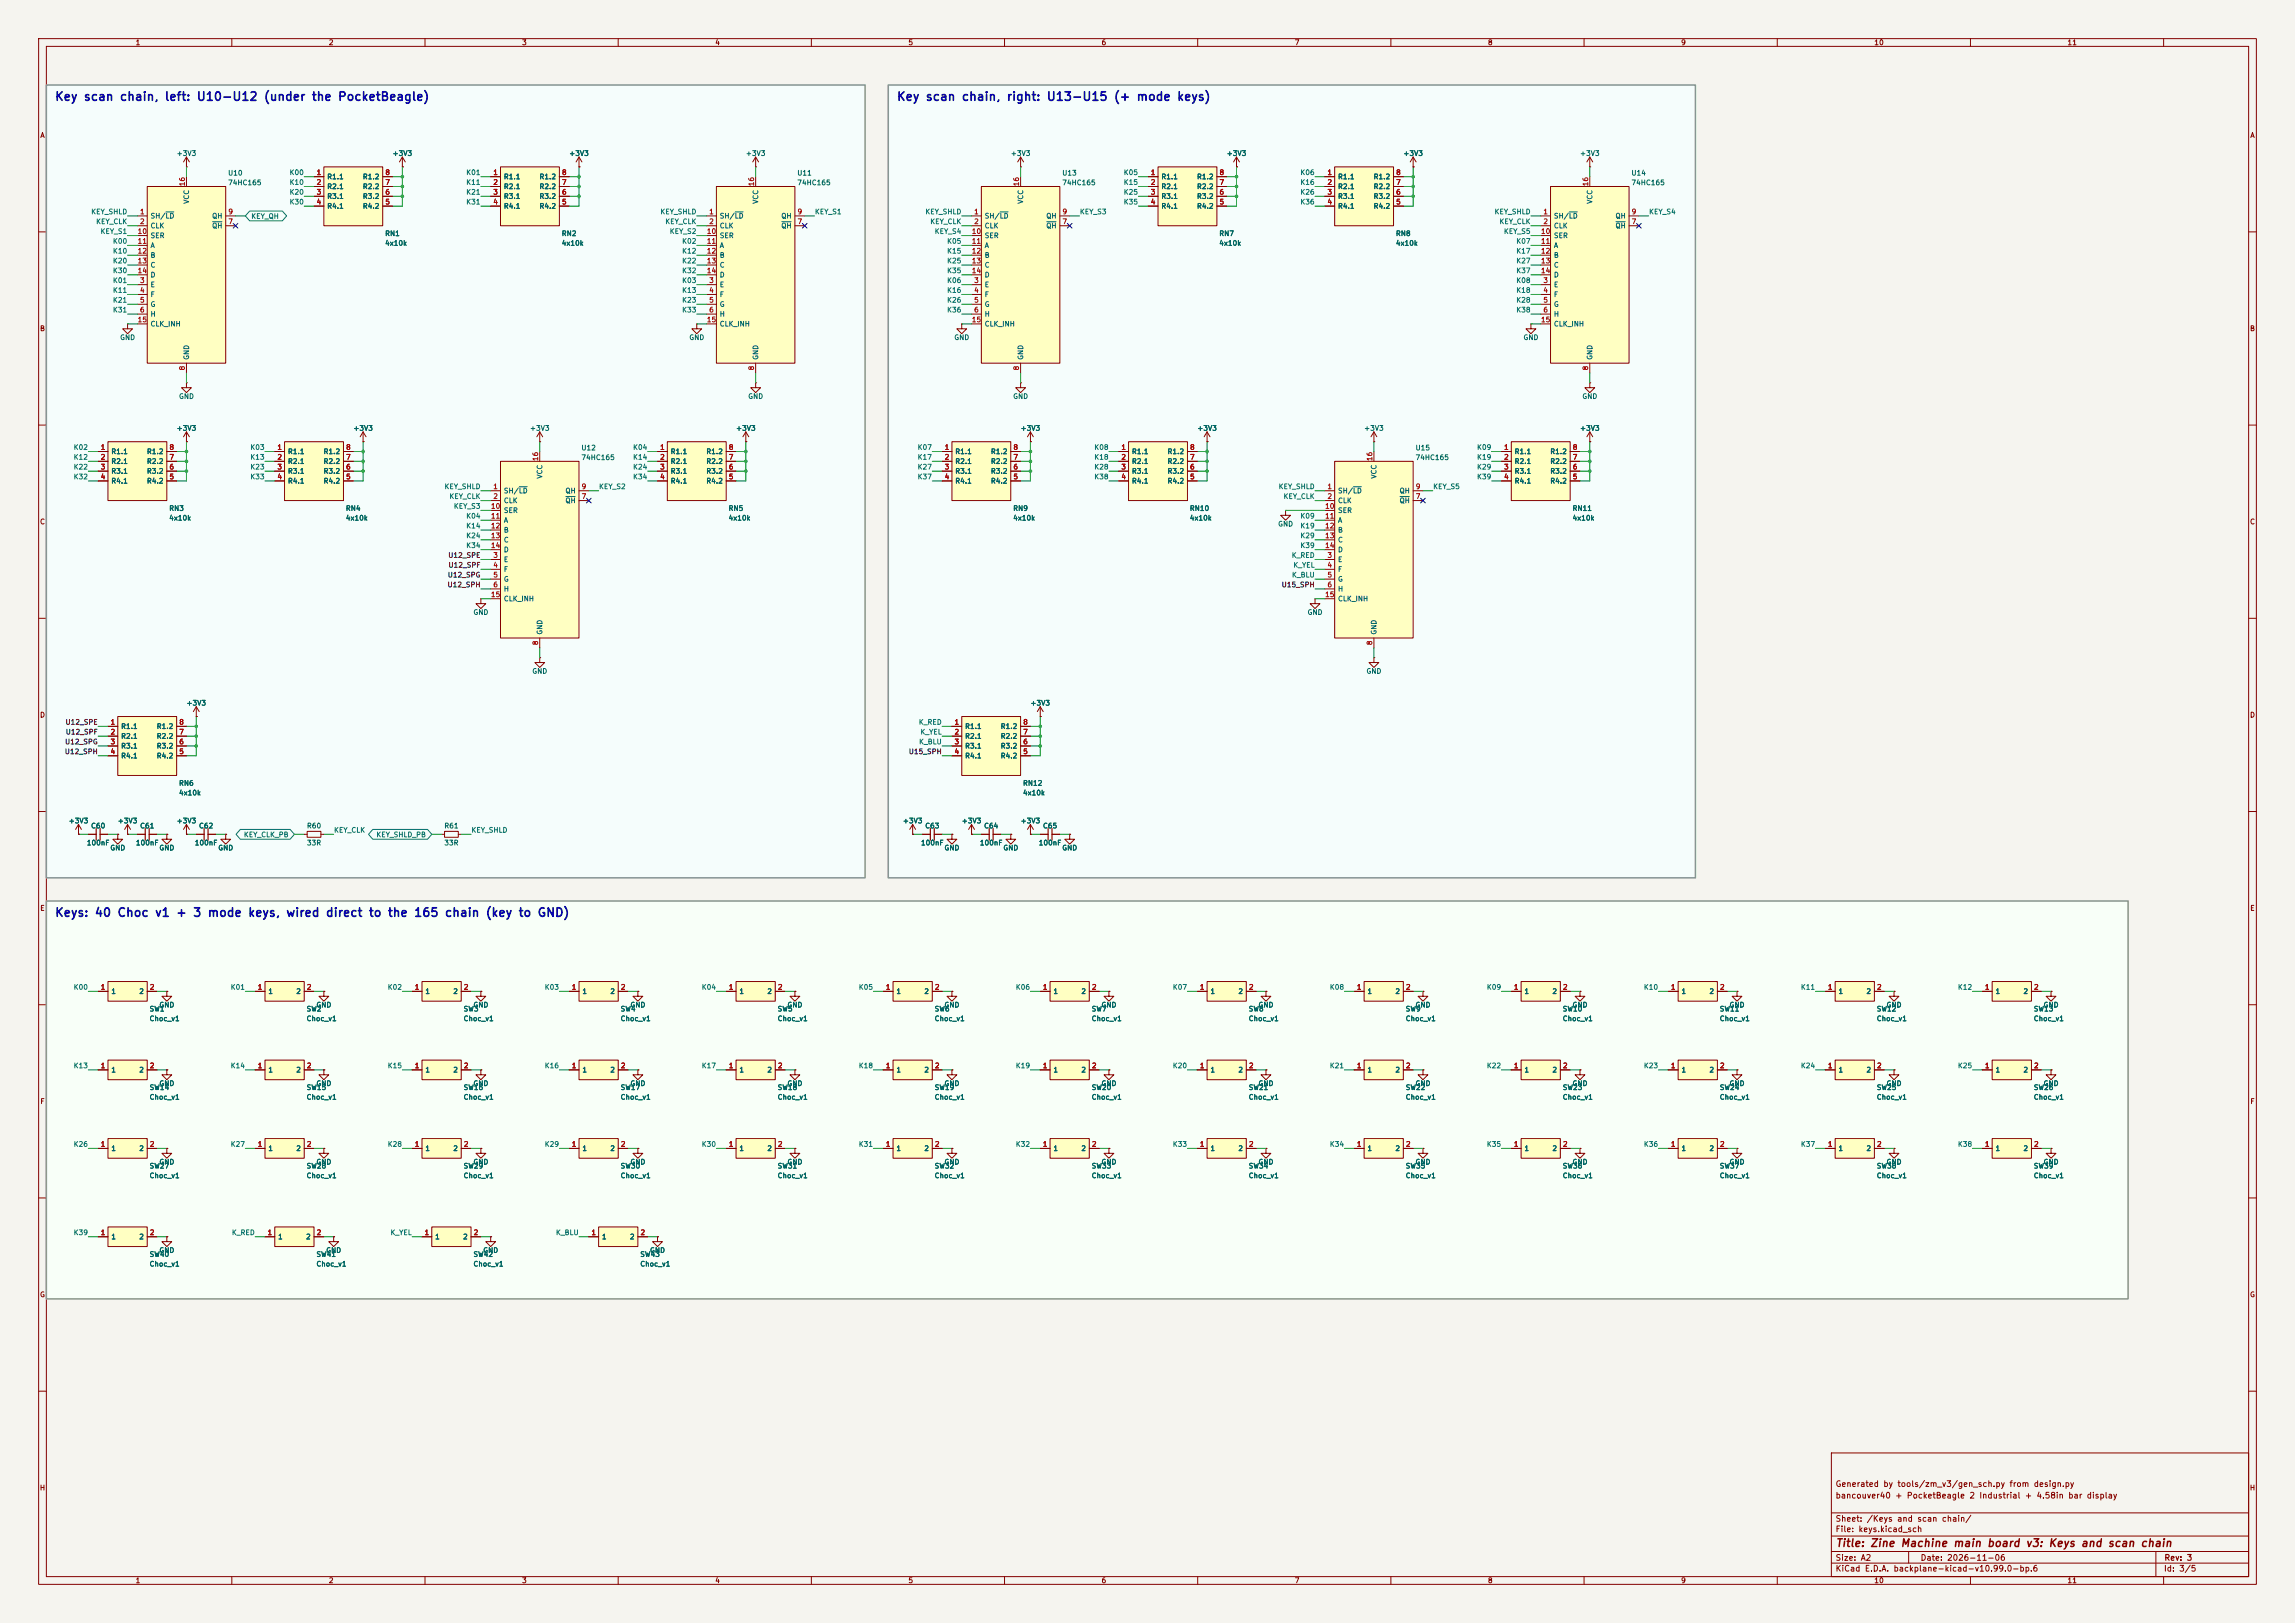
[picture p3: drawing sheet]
<svg xmlns="http://www.w3.org/2000/svg" width="594mm" height="420mm" viewBox="0 0 594 420" stroke-linecap="round" stroke-linejoin="round" font-family="sans-serif">
<defs><g id="words">
<g font-size="2.2" fill="#0000c2">
<text x="14.1" y="26.6">Key scan chain, left: U10-U12 (under the PocketBeagle)</text>
<text x="232" y="26.6">Key scan chain, right: U13-U15 (+ mode keys)</text>
<text x="14.1" y="237.8">Keys: 40 Choc v1 + 3 mode keys, wired direct to the 165 chain (key to GND)</text>
</g>
<text font-size="2" fill="#840000" x="475" y="400.8">Title: Zine Machine main board v3: Keys and scan chain</text>
<g font-size="1.5" fill="#840000">
<text x="475" y="388.1">bancouver40 + PocketBeagle 2 Industrial + 4.58in bar display</text>
<text x="475" y="385.1">Generated by tools/zm_v3/gen_sch.py from design.py</text>
<text x="475" y="394.1">Sheet: /Keys and scan chain/</text>
<text x="475" y="396.8">File: keys.kicad_sch</text>
<text x="475" y="407">KiCad E.D.A. backplane-kicad-v10.99.0-bp.6</text>
<text x="475" y="404.2">Size: A2</text>
<text x="497" y="404.2">Date: 2026-11-06</text>
<text x="560" y="407">Id: 3/5</text>
<text x="560.1" y="404.2">Rev: 3</text>
</g>
<g font-size="1.3" fill="#840000">
<text x="35" y="12">1</text>
<text x="85" y="12">2</text>
<text x="135" y="12">3</text>
<text x="185" y="12">4</text>
<text x="235" y="12">5</text>
<text x="285" y="12">6</text>
<text x="335" y="12">7</text>
<text x="385" y="12">8</text>
<text x="435" y="12">9</text>
<text x="485" y="12">10</text>
<text x="535" y="12">11</text>
<text x="10.3" y="36">A</text>
<text x="582.3" y="36">A</text>
<text x="10.2" y="86">B</text>
<text x="582.2" y="86">B</text>
<text x="10.2" y="136">C</text>
<text x="582.2" y="136">C</text>
<text x="10.2" y="186">D</text>
<text x="582.2" y="186">D</text>
<text x="10.3" y="236">E</text>
<text x="582.3" y="236">E</text>
<text x="10.3" y="286">F</text>
<text x="582.3" y="286">F</text>
<text x="10.2" y="336">G</text>
<text x="582.2" y="336">G</text>
<text x="10.2" y="386">H</text>
<text x="582.2" y="386">H</text>
<text x="35" y="410">1</text>
<text x="85" y="410">2</text>
<text x="135" y="410">3</text>
<text x="185" y="410">4</text>
<text x="235" y="410">5</text>
<text x="285" y="410">6</text>
<text x="335" y="410">7</text>
<text x="385" y="410">8</text>
<text x="435" y="410">9</text>
<text x="485" y="410">10</text>
<text x="535" y="410">11</text>
</g>
<g font-size="1.3" fill="#006464">
<text x="45.6" y="40.6">+3V3</text>
<text x="101.5" y="40.6">+3V3</text>
<text x="147.2" y="40.6">+3V3</text>
<text x="192.9" y="40.6">+3V3</text>
<text x="261.5" y="40.6">+3V3</text>
<text x="317.4" y="40.6">+3V3</text>
<text x="363.1" y="40.6">+3V3</text>
<text x="408.8" y="40.6">+3V3</text>
<text x="58.9" y="45.7">U10</text>
<text x="84.6" y="46.7">R1.1</text>
<text x="93.8" y="46.7">R1.2</text>
<text x="130.3" y="46.7">R1.1</text>
<text x="139.5" y="46.7">R1.2</text>
<text x="206.2" y="45.7">U11</text>
<text x="274.8" y="45.7">U13</text>
<text x="300.5" y="46.7">R1.1</text>
<text x="309.7" y="46.7">R1.2</text>
<text x="346.2" y="46.7">R1.1</text>
<text x="355.4" y="46.7">R1.2</text>
<text x="422.1" y="45.7">U14</text>
<text x="49.2" y="52.9" transform="rotate(-90 49.2 52.9)">VCC</text>
<text x="58.9" y="48.2">74HC165</text>
<text x="84.6" y="49.2">R2.1</text>
<text x="84.6" y="51.8">R3.1</text>
<text x="93.8" y="51.8">R3.2</text>
<text x="93.8" y="49.2">R2.2</text>
<text x="130.3" y="49.2">R2.1</text>
<text x="130.3" y="51.8">R3.1</text>
<text x="139.5" y="51.8">R3.2</text>
<text x="139.5" y="49.2">R2.2</text>
<text x="196.5" y="52.9" transform="rotate(-90 196.5 52.9)">VCC</text>
<text x="206.2" y="48.2">74HC165</text>
<text x="265.1" y="52.9" transform="rotate(-90 265.1 52.9)">VCC</text>
<text x="274.8" y="48.2">74HC165</text>
<text x="300.5" y="49.2">R2.1</text>
<text x="300.5" y="51.8">R3.1</text>
<text x="309.7" y="51.8">R3.2</text>
<text x="309.7" y="49.2">R2.2</text>
<text x="346.2" y="49.2">R2.1</text>
<text x="346.2" y="51.8">R3.1</text>
<text x="355.4" y="51.8">R3.2</text>
<text x="355.4" y="49.2">R2.2</text>
<text x="412.4" y="52.9" transform="rotate(-90 412.4 52.9)">VCC</text>
<text x="422.1" y="48.2">74HC165</text>
<text x="38.8" y="56.8">SH/LD</text>
<text x="38.8" y="59.4">CLK</text>
<text x="54.8" y="59.4">QH</text>
<text x="54.8" y="56.8">QH</text>
<text x="84.6" y="54.3">R4.1</text>
<text x="93.8" y="54.3">R4.2</text>
<text x="130.3" y="54.3">R4.1</text>
<text x="139.5" y="54.3">R4.2</text>
<text x="186.2" y="56.8">SH/LD</text>
<text x="186.2" y="59.4">CLK</text>
<text x="202.1" y="59.4">QH</text>
<text x="202.1" y="56.8">QH</text>
<text x="254.7" y="56.8">SH/LD</text>
<text x="254.7" y="59.4">CLK</text>
<text x="270.7" y="59.4">QH</text>
<text x="270.7" y="56.8">QH</text>
<text x="300.5" y="54.3">R4.1</text>
<text x="309.7" y="54.3">R4.2</text>
<text x="346.2" y="54.3">R4.1</text>
<text x="355.4" y="54.3">R4.2</text>
<text x="402.1" y="56.8">SH/LD</text>
<text x="402.1" y="59.4">CLK</text>
<text x="418" y="59.4">QH</text>
<text x="418" y="56.8">QH</text>
<text x="38.8" y="61.9">SER</text>
<text x="38.8" y="64.5">A</text>
<text x="99.5" y="61.4">RN1</text>
<text x="99.5" y="63.9">4x10k</text>
<text x="145.3" y="61.4">RN2</text>
<text x="145.3" y="63.9">4x10k</text>
<text x="186.2" y="61.9">SER</text>
<text x="186.2" y="64.5">A</text>
<text x="254.7" y="61.9">SER</text>
<text x="254.7" y="64.5">A</text>
<text x="315.4" y="61.4">RN7</text>
<text x="315.4" y="63.9">4x10k</text>
<text x="361.2" y="61.4">RN8</text>
<text x="361.2" y="63.9">4x10k</text>
<text x="402.1" y="61.9">SER</text>
<text x="402.1" y="64.5">A</text>
<text x="38.8" y="67">B</text>
<text x="38.8" y="69.5">C</text>
<text x="186.2" y="67">B</text>
<text x="186.2" y="69.5">C</text>
<text x="254.7" y="67">B</text>
<text x="254.7" y="69.5">C</text>
<text x="402.1" y="67">B</text>
<text x="402.1" y="69.5">C</text>
<text x="38.8" y="74.6">E</text>
<text x="38.8" y="77.2">F</text>
<text x="38.8" y="72.1">D</text>
<text x="186.2" y="74.6">E</text>
<text x="186.2" y="77.2">F</text>
<text x="186.2" y="72.1">D</text>
<text x="254.7" y="74.6">E</text>
<text x="254.7" y="77.2">F</text>
<text x="254.7" y="72.1">D</text>
<text x="402.1" y="74.6">E</text>
<text x="402.1" y="77.2">F</text>
<text x="402.1" y="72.1">D</text>
<text x="38.8" y="79.7">G</text>
<text x="38.8" y="82.2">H</text>
<text x="186.2" y="79.7">G</text>
<text x="186.2" y="82.2">H</text>
<text x="254.7" y="79.7">G</text>
<text x="254.7" y="82.2">H</text>
<text x="402.1" y="79.7">G</text>
<text x="402.1" y="82.2">H</text>
<text x="31" y="88.3">GND</text>
<text x="38.8" y="84.8">CLK_INH</text>
<text x="178.3" y="88.3">GND</text>
<text x="186.2" y="84.8">CLK_INH</text>
<text x="246.9" y="88.3">GND</text>
<text x="254.7" y="84.8">CLK_INH</text>
<text x="394.2" y="88.3">GND</text>
<text x="402.1" y="84.8">CLK_INH</text>
<text x="49.2" y="93.2" transform="rotate(-90 49.2 93.2)">GND</text>
<text x="196.5" y="93.2" transform="rotate(-90 196.5 93.2)">GND</text>
<text x="265.1" y="93.2" transform="rotate(-90 265.1 93.2)">GND</text>
<text x="412.4" y="93.2" transform="rotate(-90 412.4 93.2)">GND</text>
<text x="46.2" y="103.5">GND</text>
<text x="193.5" y="103.5">GND</text>
<text x="262.1" y="103.5">GND</text>
<text x="409.4" y="103.5">GND</text>
<text x="45.6" y="111.8">+3V3</text>
<text x="91.3" y="111.8">+3V3</text>
<text x="137" y="111.8">+3V3</text>
<text x="190.4" y="111.8">+3V3</text>
<text x="264" y="111.8">+3V3</text>
<text x="309.8" y="111.8">+3V3</text>
<text x="352.9" y="111.8">+3V3</text>
<text x="408.8" y="111.8">+3V3</text>
<text x="28.7" y="117.8">R1.1</text>
<text x="37.9" y="117.8">R1.2</text>
<text x="74.4" y="117.8">R1.1</text>
<text x="83.6" y="117.8">R1.2</text>
<text x="150.3" y="116.8">U12</text>
<text x="150.3" y="119.3">74HC165</text>
<text x="173.5" y="117.8">R1.1</text>
<text x="182.7" y="117.8">R1.2</text>
<text x="247.1" y="117.8">R1.1</text>
<text x="256.3" y="117.8">R1.2</text>
<text x="292.8" y="117.8">R1.1</text>
<text x="302.1" y="117.8">R1.2</text>
<text x="366.2" y="116.8">U15</text>
<text x="366.2" y="119.3">74HC165</text>
<text x="391.9" y="117.8">R1.1</text>
<text x="401.1" y="117.8">R1.2</text>
<text x="28.7" y="120.3">R2.1</text>
<text x="28.7" y="122.9">R3.1</text>
<text x="28.7" y="125.4">R4.1</text>
<text x="37.9" y="125.4">R4.2</text>
<text x="37.9" y="122.9">R3.2</text>
<text x="37.9" y="120.3">R2.2</text>
<text x="74.4" y="120.3">R2.1</text>
<text x="74.4" y="122.9">R3.1</text>
<text x="74.4" y="125.4">R4.1</text>
<text x="83.6" y="125.4">R4.2</text>
<text x="83.6" y="122.9">R3.2</text>
<text x="83.6" y="120.3">R2.2</text>
<text x="140.7" y="124" transform="rotate(-90 140.7 124)">VCC</text>
<text x="173.5" y="120.3">R2.1</text>
<text x="173.5" y="122.9">R3.1</text>
<text x="173.5" y="125.4">R4.1</text>
<text x="182.7" y="125.4">R4.2</text>
<text x="182.7" y="122.9">R3.2</text>
<text x="182.7" y="120.3">R2.2</text>
<text x="247.1" y="120.3">R2.1</text>
<text x="247.1" y="122.9">R3.1</text>
<text x="247.1" y="125.4">R4.1</text>
<text x="256.3" y="125.4">R4.2</text>
<text x="256.3" y="122.9">R3.2</text>
<text x="256.3" y="120.3">R2.2</text>
<text x="292.8" y="120.3">R2.1</text>
<text x="292.8" y="122.9">R3.1</text>
<text x="292.8" y="125.4">R4.1</text>
<text x="302.1" y="125.4">R4.2</text>
<text x="302.1" y="122.9">R3.2</text>
<text x="302.1" y="120.3">R2.2</text>
<text x="356.6" y="124" transform="rotate(-90 356.6 124)">VCC</text>
<text x="391.9" y="120.3">R2.1</text>
<text x="391.9" y="122.9">R3.1</text>
<text x="391.9" y="125.4">R4.1</text>
<text x="401.1" y="125.4">R4.2</text>
<text x="401.1" y="122.9">R3.2</text>
<text x="401.1" y="120.3">R2.2</text>
<text x="130.3" y="128">SH/LD</text>
<text x="130.3" y="130.5">CLK</text>
<text x="146.2" y="130.5">QH</text>
<text x="146.2" y="128">QH</text>
<text x="346.2" y="128">SH/LD</text>
<text x="346.2" y="130.5">CLK</text>
<text x="362.1" y="130.5">QH</text>
<text x="362.1" y="128">QH</text>
<text x="43.7" y="132.5">RN3</text>
<text x="43.7" y="135">4x10k</text>
<text x="89.4" y="132.5">RN4</text>
<text x="89.4" y="135">4x10k</text>
<text x="130.3" y="133">SER</text>
<text x="130.3" y="135.6">A</text>
<text x="188.4" y="132.5">RN5</text>
<text x="188.4" y="135">4x10k</text>
<text x="262.1" y="132.5">RN9</text>
<text x="262.1" y="135">4x10k</text>
<text x="307.8" y="132.5">RN10</text>
<text x="307.8" y="135">4x10k</text>
<text x="330.7" y="136.5">GND</text>
<text x="346.2" y="133">SER</text>
<text x="346.2" y="135.6">A</text>
<text x="406.9" y="132.5">RN11</text>
<text x="406.9" y="135">4x10k</text>
<text x="130.3" y="138.1">B</text>
<text x="130.3" y="140.7">C</text>
<text x="130.3" y="143.2">D</text>
<text x="346.2" y="138.1">B</text>
<text x="346.2" y="140.7">C</text>
<text x="346.2" y="143.2">D</text>
<text x="130.3" y="145.7">E</text>
<text x="130.3" y="148.3">F</text>
<text x="346.2" y="145.7">E</text>
<text x="346.2" y="148.3">F</text>
<text x="130.3" y="150.8">G</text>
<text x="130.3" y="153.4">H</text>
<text x="130.3" y="155.9">CLK_INH</text>
<text x="346.2" y="150.8">G</text>
<text x="346.2" y="153.4">H</text>
<text x="346.2" y="155.9">CLK_INH</text>
<text x="122.4" y="159.4">GND</text>
<text x="338.3" y="159.4">GND</text>
<text x="140.7" y="164.4" transform="rotate(-90 140.7 164.4)">GND</text>
<text x="356.6" y="164.4" transform="rotate(-90 356.6 164.4)">GND</text>
<text x="137.6" y="174.6">GND</text>
<text x="353.5" y="174.6">GND</text>
<text x="48.1" y="182.9">+3V3</text>
<text x="266.6" y="182.9">+3V3</text>
<text x="31.2" y="188.9">R1.1</text>
<text x="31.2" y="191.5">R2.1</text>
<text x="40.4" y="191.5">R2.2</text>
<text x="40.4" y="188.9">R1.2</text>
<text x="249.7" y="188.9">R1.1</text>
<text x="249.7" y="191.5">R2.1</text>
<text x="258.9" y="191.5">R2.2</text>
<text x="258.9" y="188.9">R1.2</text>
<text x="31.2" y="194">R3.1</text>
<text x="31.2" y="196.5">R4.1</text>
<text x="40.4" y="196.5">R4.2</text>
<text x="40.4" y="194">R3.2</text>
<text x="249.7" y="194">R3.1</text>
<text x="249.7" y="196.5">R4.1</text>
<text x="258.9" y="196.5">R4.2</text>
<text x="258.9" y="194">R3.2</text>
<text x="46.2" y="203.6">RN6</text>
<text x="264.6" y="203.6">RN12</text>
<text x="46.2" y="206.1">4x10k</text>
<text x="264.6" y="206.1">4x10k</text>
<text x="17.7" y="213.4">+3V3</text>
<text x="23.4" y="214.7">C60</text>
<text x="30.4" y="213.4">+3V3</text>
<text x="36.1" y="214.7">C61</text>
<text x="45.6" y="213.4">+3V3</text>
<text x="51.4" y="214.7">C62</text>
<text x="79.3" y="214.7">R60</text>
<text x="114.9" y="214.7">R61</text>
<text x="233.6" y="213.4">+3V3</text>
<text x="239.3" y="214.7">C63</text>
<text x="248.8" y="213.4">+3V3</text>
<text x="254.6" y="214.7">C64</text>
<text x="264" y="213.4">+3V3</text>
<text x="269.8" y="214.7">C65</text>
<text x="22.3" y="219.1">100nF</text>
<text x="28.4" y="220.4">GND</text>
<text x="35" y="219.1">100nF</text>
<text x="41.1" y="220.4">GND</text>
<text x="50.3" y="219.1">100nF</text>
<text x="56.4" y="220.4">GND</text>
<text x="79.3" y="219.1">33R</text>
<text x="114.9" y="219.1">33R</text>
<text x="238.2" y="219.1">100nF</text>
<text x="244.3" y="220.4">GND</text>
<text x="253.5" y="219.1">100nF</text>
<text x="259.6" y="220.4">GND</text>
<text x="268.7" y="219.1">100nF</text>
<text x="274.8" y="220.4">GND</text>
<text x="28.7" y="257.5">1</text>
<text x="35.9" y="257.5">2</text>
<text x="69.3" y="257.5">1</text>
<text x="76.5" y="257.5">2</text>
<text x="110" y="257.5">1</text>
<text x="117.2" y="257.5">2</text>
<text x="150.6" y="257.5">1</text>
<text x="157.8" y="257.5">2</text>
<text x="191.2" y="257.5">1</text>
<text x="198.5" y="257.5">2</text>
<text x="231.9" y="257.5">1</text>
<text x="239.1" y="257.5">2</text>
<text x="272.5" y="257.5">1</text>
<text x="279.7" y="257.5">2</text>
<text x="313.2" y="257.5">1</text>
<text x="320.4" y="257.5">2</text>
<text x="353.8" y="257.5">1</text>
<text x="361" y="257.5">2</text>
<text x="394.4" y="257.5">1</text>
<text x="401.7" y="257.5">2</text>
<text x="435.1" y="257.5">1</text>
<text x="442.3" y="257.5">2</text>
<text x="475.7" y="257.5">1</text>
<text x="482.9" y="257.5">2</text>
<text x="516.4" y="257.5">1</text>
<text x="523.6" y="257.5">2</text>
<text x="38.6" y="262">SW1</text>
<text x="41.1" y="261">GND</text>
<text x="79.2" y="262">SW2</text>
<text x="81.8" y="261">GND</text>
<text x="119.9" y="262">SW3</text>
<text x="122.4" y="261">GND</text>
<text x="160.5" y="262">SW4</text>
<text x="163" y="261">GND</text>
<text x="201.1" y="262">SW5</text>
<text x="203.7" y="261">GND</text>
<text x="241.8" y="262">SW6</text>
<text x="244.3" y="261">GND</text>
<text x="282.4" y="262">SW7</text>
<text x="285" y="261">GND</text>
<text x="323.1" y="262">SW8</text>
<text x="325.6" y="261">GND</text>
<text x="363.7" y="262">SW9</text>
<text x="366.2" y="261">GND</text>
<text x="404.3" y="262">SW10</text>
<text x="406.9" y="261">GND</text>
<text x="445" y="262">SW11</text>
<text x="447.5" y="261">GND</text>
<text x="485.6" y="262">SW12</text>
<text x="488.2" y="261">GND</text>
<text x="526.3" y="262">SW13</text>
<text x="528.8" y="261">GND</text>
<text x="38.6" y="264.5">Choc_v1</text>
<text x="79.2" y="264.5">Choc_v1</text>
<text x="119.9" y="264.5">Choc_v1</text>
<text x="160.5" y="264.5">Choc_v1</text>
<text x="201.1" y="264.5">Choc_v1</text>
<text x="241.8" y="264.5">Choc_v1</text>
<text x="282.4" y="264.5">Choc_v1</text>
<text x="323.1" y="264.5">Choc_v1</text>
<text x="363.7" y="264.5">Choc_v1</text>
<text x="404.3" y="264.5">Choc_v1</text>
<text x="445" y="264.5">Choc_v1</text>
<text x="485.6" y="264.5">Choc_v1</text>
<text x="526.3" y="264.5">Choc_v1</text>
<text x="28.7" y="277.8">1</text>
<text x="35.9" y="277.8">2</text>
<text x="41.1" y="281.3">GND</text>
<text x="69.3" y="277.8">1</text>
<text x="76.5" y="277.8">2</text>
<text x="81.8" y="281.3">GND</text>
<text x="110" y="277.8">1</text>
<text x="117.2" y="277.8">2</text>
<text x="122.4" y="281.3">GND</text>
<text x="150.6" y="277.8">1</text>
<text x="157.8" y="277.8">2</text>
<text x="163" y="281.3">GND</text>
<text x="191.2" y="277.8">1</text>
<text x="198.5" y="277.8">2</text>
<text x="203.7" y="281.3">GND</text>
<text x="231.9" y="277.8">1</text>
<text x="239.1" y="277.8">2</text>
<text x="244.3" y="281.3">GND</text>
<text x="272.5" y="277.8">1</text>
<text x="279.7" y="277.8">2</text>
<text x="285" y="281.3">GND</text>
<text x="313.2" y="277.8">1</text>
<text x="320.4" y="277.8">2</text>
<text x="325.6" y="281.3">GND</text>
<text x="353.8" y="277.8">1</text>
<text x="361" y="277.8">2</text>
<text x="366.2" y="281.3">GND</text>
<text x="394.4" y="277.8">1</text>
<text x="401.7" y="277.8">2</text>
<text x="406.9" y="281.3">GND</text>
<text x="435.1" y="277.8">1</text>
<text x="442.3" y="277.8">2</text>
<text x="447.5" y="281.3">GND</text>
<text x="475.7" y="277.8">1</text>
<text x="482.9" y="277.8">2</text>
<text x="488.2" y="281.3">GND</text>
<text x="516.4" y="277.8">1</text>
<text x="523.6" y="277.8">2</text>
<text x="528.8" y="281.3">GND</text>
<text x="38.6" y="282.4">SW14</text>
<text x="38.6" y="284.9">Choc_v1</text>
<text x="79.2" y="282.4">SW15</text>
<text x="79.2" y="284.9">Choc_v1</text>
<text x="119.9" y="282.4">SW16</text>
<text x="119.9" y="284.9">Choc_v1</text>
<text x="160.5" y="282.4">SW17</text>
<text x="160.5" y="284.9">Choc_v1</text>
<text x="201.1" y="282.4">SW18</text>
<text x="201.1" y="284.9">Choc_v1</text>
<text x="241.8" y="282.4">SW19</text>
<text x="241.8" y="284.9">Choc_v1</text>
<text x="282.4" y="282.4">SW20</text>
<text x="282.4" y="284.9">Choc_v1</text>
<text x="323.1" y="282.4">SW21</text>
<text x="323.1" y="284.9">Choc_v1</text>
<text x="363.7" y="282.4">SW22</text>
<text x="363.7" y="284.9">Choc_v1</text>
<text x="404.3" y="282.4">SW23</text>
<text x="404.3" y="284.9">Choc_v1</text>
<text x="445" y="282.4">SW24</text>
<text x="445" y="284.9">Choc_v1</text>
<text x="485.6" y="282.4">SW25</text>
<text x="485.6" y="284.9">Choc_v1</text>
<text x="526.3" y="282.4">SW26</text>
<text x="526.3" y="284.9">Choc_v1</text>
<text x="28.7" y="298.1">1</text>
<text x="35.9" y="298.1">2</text>
<text x="69.3" y="298.1">1</text>
<text x="76.5" y="298.1">2</text>
<text x="110" y="298.1">1</text>
<text x="117.2" y="298.1">2</text>
<text x="150.6" y="298.1">1</text>
<text x="157.8" y="298.1">2</text>
<text x="191.2" y="298.1">1</text>
<text x="198.5" y="298.1">2</text>
<text x="231.9" y="298.1">1</text>
<text x="239.1" y="298.1">2</text>
<text x="272.5" y="298.1">1</text>
<text x="279.7" y="298.1">2</text>
<text x="313.2" y="298.1">1</text>
<text x="320.4" y="298.1">2</text>
<text x="353.8" y="298.1">1</text>
<text x="361" y="298.1">2</text>
<text x="394.4" y="298.1">1</text>
<text x="401.7" y="298.1">2</text>
<text x="435.1" y="298.1">1</text>
<text x="442.3" y="298.1">2</text>
<text x="475.7" y="298.1">1</text>
<text x="482.9" y="298.1">2</text>
<text x="516.4" y="298.1">1</text>
<text x="523.6" y="298.1">2</text>
<text x="38.6" y="302.7">SW27</text>
<text x="38.6" y="305.2">Choc_v1</text>
<text x="41.1" y="301.6">GND</text>
<text x="79.2" y="302.7">SW28</text>
<text x="79.2" y="305.2">Choc_v1</text>
<text x="81.8" y="301.6">GND</text>
<text x="119.9" y="302.7">SW29</text>
<text x="119.9" y="305.2">Choc_v1</text>
<text x="122.4" y="301.6">GND</text>
<text x="160.5" y="302.7">SW30</text>
<text x="160.5" y="305.2">Choc_v1</text>
<text x="163" y="301.6">GND</text>
<text x="201.1" y="302.7">SW31</text>
<text x="201.1" y="305.2">Choc_v1</text>
<text x="203.7" y="301.6">GND</text>
<text x="241.8" y="302.7">SW32</text>
<text x="241.8" y="305.2">Choc_v1</text>
<text x="244.3" y="301.6">GND</text>
<text x="282.4" y="302.7">SW33</text>
<text x="282.4" y="305.2">Choc_v1</text>
<text x="285" y="301.6">GND</text>
<text x="323.1" y="302.7">SW34</text>
<text x="323.1" y="305.2">Choc_v1</text>
<text x="325.6" y="301.6">GND</text>
<text x="363.7" y="302.7">SW35</text>
<text x="363.7" y="305.2">Choc_v1</text>
<text x="366.2" y="301.6">GND</text>
<text x="404.3" y="302.7">SW36</text>
<text x="404.3" y="305.2">Choc_v1</text>
<text x="406.9" y="301.6">GND</text>
<text x="445" y="302.7">SW37</text>
<text x="445" y="305.2">Choc_v1</text>
<text x="447.5" y="301.6">GND</text>
<text x="485.6" y="302.7">SW38</text>
<text x="485.6" y="305.2">Choc_v1</text>
<text x="488.2" y="301.6">GND</text>
<text x="526.3" y="302.7">SW39</text>
<text x="526.3" y="305.2">Choc_v1</text>
<text x="528.8" y="301.6">GND</text>
<text x="28.7" y="321">1</text>
<text x="35.9" y="321">2</text>
<text x="71.9" y="321">1</text>
<text x="79.1" y="321">2</text>
<text x="112.5" y="321">1</text>
<text x="119.7" y="321">2</text>
<text x="155.7" y="321">1</text>
<text x="162.9" y="321">2</text>
<text x="38.6" y="325.5">SW40</text>
<text x="38.6" y="328">Choc_v1</text>
<text x="41.1" y="324.5">GND</text>
<text x="81.8" y="325.5">SW41</text>
<text x="81.8" y="328">Choc_v1</text>
<text x="84.3" y="324.5">GND</text>
<text x="122.4" y="325.5">SW42</text>
<text x="122.4" y="328">Choc_v1</text>
<text x="124.9" y="324.5">GND</text>
<text x="165.6" y="325.5">SW43</text>
<text x="165.6" y="328">Choc_v1</text>
<text x="168.1" y="324.5">GND</text>
</g>
<g font-size="1.3" fill="#007878">
<text x="74.8" y="45.6">K00</text>
<text x="120.5" y="45.6">K01</text>
<text x="290.7" y="45.6">K05</text>
<text x="336.4" y="45.6">K06</text>
<text x="74.8" y="48.1">K10</text>
<text x="74.8" y="50.7">K20</text>
<text x="74.8" y="53.2">K30</text>
<text x="120.5" y="53.2">K31</text>
<text x="120.5" y="48.1">K11</text>
<text x="120.5" y="50.7">K21</text>
<text x="290.7" y="53.2">K35</text>
<text x="290.7" y="50.7">K25</text>
<text x="290.7" y="48.1">K15</text>
<text x="336.4" y="48.1">K16</text>
<text x="336.4" y="53.2">K36</text>
<text x="336.4" y="50.7">K26</text>
<text x="23.5" y="55.8">KEY_SHLD</text>
<text x="24.7" y="58.3">KEY_CLK</text>
<text x="64.9" y="56.9">KEY_QH</text>
<text x="170.8" y="55.8">KEY_SHLD</text>
<text x="172.1" y="58.3">KEY_CLK</text>
<text x="210.8" y="55.8">KEY_S1</text>
<text x="239.4" y="55.8">KEY_SHLD</text>
<text x="240.6" y="58.3">KEY_CLK</text>
<text x="279.4" y="55.8">KEY_S3</text>
<text x="386.7" y="55.8">KEY_SHLD</text>
<text x="388" y="58.3">KEY_CLK</text>
<text x="426.7" y="55.8">KEY_S4</text>
<text x="25.9" y="60.8">KEY_S1</text>
<text x="29.1" y="63.4">K00</text>
<text x="29.1" y="65.9">K10</text>
<text x="173.2" y="60.8">KEY_S2</text>
<text x="176.4" y="63.4">K02</text>
<text x="176.4" y="65.9">K12</text>
<text x="241.8" y="60.8">KEY_S4</text>
<text x="245" y="65.9">K15</text>
<text x="245" y="63.4">K05</text>
<text x="389.1" y="60.8">KEY_S5</text>
<text x="392.3" y="63.4">K07</text>
<text x="392.3" y="65.9">K17</text>
<text x="29.1" y="68.5">K20</text>
<text x="29.1" y="71">K30</text>
<text x="176.4" y="71">K32</text>
<text x="176.4" y="68.5">K22</text>
<text x="245" y="71">K35</text>
<text x="245" y="68.5">K25</text>
<text x="392.3" y="71">K37</text>
<text x="392.3" y="68.5">K27</text>
<text x="29.1" y="73.5">K01</text>
<text x="29.1" y="76.1">K11</text>
<text x="176.4" y="73.5">K03</text>
<text x="176.4" y="76.1">K13</text>
<text x="245" y="76.1">K16</text>
<text x="245" y="73.5">K06</text>
<text x="392.3" y="76.1">K18</text>
<text x="392.3" y="73.5">K08</text>
<text x="29.1" y="78.6">K21</text>
<text x="29.1" y="81.2">K31</text>
<text x="176.4" y="81.2">K33</text>
<text x="176.4" y="78.6">K23</text>
<text x="245" y="78.6">K26</text>
<text x="245" y="81.2">K36</text>
<text x="392.3" y="78.6">K28</text>
<text x="392.3" y="81.2">K38</text>
<text x="18.9" y="116.7">K02</text>
<text x="18.9" y="119.3">K12</text>
<text x="64.7" y="119.3">K13</text>
<text x="64.7" y="116.7">K03</text>
<text x="163.7" y="119.3">K14</text>
<text x="163.7" y="116.7">K04</text>
<text x="237.4" y="116.7">K07</text>
<text x="237.4" y="119.3">K17</text>
<text x="283.1" y="119.3">K18</text>
<text x="283.1" y="116.7">K08</text>
<text x="382.2" y="119.3">K19</text>
<text x="382.2" y="116.7">K09</text>
<text x="18.9" y="121.8">K22</text>
<text x="18.9" y="124.3">K32</text>
<text x="64.7" y="121.8">K23</text>
<text x="64.7" y="124.3">K33</text>
<text x="163.7" y="124.3">K34</text>
<text x="163.7" y="121.8">K24</text>
<text x="237.4" y="121.8">K27</text>
<text x="237.4" y="124.3">K37</text>
<text x="283.1" y="124.3">K38</text>
<text x="283.1" y="121.8">K28</text>
<text x="382.2" y="121.8">K29</text>
<text x="382.2" y="124.3">K39</text>
<text x="114.9" y="126.9">KEY_SHLD</text>
<text x="116.2" y="129.4">KEY_CLK</text>
<text x="117.3" y="132">KEY_S3</text>
<text x="154.9" y="126.9">KEY_S2</text>
<text x="330.8" y="126.9">KEY_SHLD</text>
<text x="332.1" y="129.4">KEY_CLK</text>
<text x="370.8" y="126.9">KEY_S5</text>
<text x="120.5" y="134.5">K04</text>
<text x="120.5" y="137">K14</text>
<text x="336.4" y="134.5">K09</text>
<text x="336.4" y="137">K19</text>
<text x="120.5" y="139.6">K24</text>
<text x="120.5" y="142.1">K34</text>
<text x="336.4" y="139.6">K29</text>
<text x="336.4" y="142.1">K39</text>
<text x="334.2" y="144.7">K_RED</text>
<text x="334.3" y="149.7">K_BLU</text>
<text x="334.6" y="147.2">K_YEL</text>
<text x="237.7" y="187.8">K_RED</text>
<text x="238.1" y="190.4">K_YEL</text>
<text x="237.7" y="192.9">K_BLU</text>
<text x="86.3" y="215.8">KEY_CLK</text>
<text x="121.9" y="215.8">KEY_SHLD</text>
<text x="63" y="217">KEY_CLK_PB</text>
<text x="97.3" y="217">KEY_SHLD_PB</text>
<text x="18.9" y="256.4">K00</text>
<text x="59.6" y="256.4">K01</text>
<text x="100.2" y="256.4">K02</text>
<text x="140.9" y="256.4">K03</text>
<text x="181.5" y="256.4">K04</text>
<text x="222.1" y="256.4">K05</text>
<text x="262.8" y="256.4">K06</text>
<text x="303.4" y="256.4">K07</text>
<text x="344.1" y="256.4">K08</text>
<text x="384.7" y="256.4">K09</text>
<text x="425.3" y="256.4">K10</text>
<text x="466" y="256.4">K11</text>
<text x="506.6" y="256.4">K12</text>
<text x="18.9" y="276.7">K13</text>
<text x="59.6" y="276.7">K14</text>
<text x="100.2" y="276.7">K15</text>
<text x="140.9" y="276.7">K16</text>
<text x="181.5" y="276.7">K17</text>
<text x="222.1" y="276.7">K18</text>
<text x="262.8" y="276.7">K19</text>
<text x="303.4" y="276.7">K20</text>
<text x="344.1" y="276.7">K21</text>
<text x="384.7" y="276.7">K22</text>
<text x="425.3" y="276.7">K23</text>
<text x="466" y="276.7">K24</text>
<text x="506.6" y="276.7">K25</text>
<text x="18.9" y="297.1">K26</text>
<text x="59.6" y="297.1">K27</text>
<text x="100.2" y="297.1">K28</text>
<text x="140.9" y="297.1">K29</text>
<text x="181.5" y="297.1">K30</text>
<text x="222.1" y="297.1">K31</text>
<text x="262.8" y="297.1">K32</text>
<text x="303.4" y="297.1">K33</text>
<text x="344.1" y="297.1">K34</text>
<text x="384.7" y="297.1">K35</text>
<text x="425.3" y="297.1">K36</text>
<text x="466" y="297.1">K37</text>
<text x="506.6" y="297.1">K38</text>
<text x="18.9" y="319.9">K39</text>
<text x="59.9" y="319.9">K_RED</text>
<text x="100.9" y="319.9">K_YEL</text>
<text x="143.8" y="319.9">K_BLU</text>
</g>
<g font-size="1.3" fill="#a90000">
<text x="81.8" y="45.6">1</text>
<text x="99.6" y="45.6">8</text>
<text x="127.5" y="45.6">1</text>
<text x="145.3" y="45.6">8</text>
<text x="297.7" y="45.6">1</text>
<text x="315.5" y="45.6">8</text>
<text x="343.4" y="45.6">1</text>
<text x="361.2" y="45.6">8</text>
<text x="48.1" y="48.3" transform="rotate(-90 48.1 48.3)">16</text>
<text x="81.8" y="48.1">2</text>
<text x="81.8" y="50.7">3</text>
<text x="81.8" y="53.2">4</text>
<text x="99.6" y="53.2">5</text>
<text x="99.6" y="50.7">6</text>
<text x="99.6" y="48.1">7</text>
<text x="127.5" y="48.1">2</text>
<text x="127.5" y="50.7">3</text>
<text x="127.5" y="53.2">4</text>
<text x="145.3" y="53.2">5</text>
<text x="145.3" y="50.7">6</text>
<text x="145.3" y="48.1">7</text>
<text x="195.4" y="48.3" transform="rotate(-90 195.4 48.3)">16</text>
<text x="264" y="48.3" transform="rotate(-90 264 48.3)">16</text>
<text x="297.7" y="48.1">2</text>
<text x="297.7" y="50.7">3</text>
<text x="297.7" y="53.2">4</text>
<text x="315.5" y="53.2">5</text>
<text x="315.5" y="50.7">6</text>
<text x="315.5" y="48.1">7</text>
<text x="343.4" y="48.1">2</text>
<text x="343.4" y="50.7">3</text>
<text x="343.4" y="53.2">4</text>
<text x="361.2" y="53.2">5</text>
<text x="361.2" y="50.7">6</text>
<text x="361.2" y="48.1">7</text>
<text x="411.3" y="48.3" transform="rotate(-90 411.3 48.3)">16</text>
<text x="36.1" y="55.7">1</text>
<text x="36.1" y="58.3">2</text>
<text x="59" y="58.3">7</text>
<text x="59" y="55.7">9</text>
<text x="183.4" y="55.7">1</text>
<text x="183.4" y="58.3">2</text>
<text x="206.3" y="58.3">7</text>
<text x="206.3" y="55.7">9</text>
<text x="252" y="55.7">1</text>
<text x="252" y="58.3">2</text>
<text x="274.9" y="58.3">7</text>
<text x="274.9" y="55.7">9</text>
<text x="399.3" y="55.7">1</text>
<text x="399.3" y="58.3">2</text>
<text x="422.2" y="58.3">7</text>
<text x="422.2" y="55.7">9</text>
<text x="35.5" y="60.8">10</text>
<text x="35.5" y="63.4">11</text>
<text x="35.5" y="65.9">12</text>
<text x="182.8" y="60.8">10</text>
<text x="182.8" y="63.4">11</text>
<text x="182.8" y="65.9">12</text>
<text x="251.4" y="60.8">10</text>
<text x="251.4" y="63.4">11</text>
<text x="251.4" y="65.9">12</text>
<text x="398.7" y="60.8">10</text>
<text x="398.7" y="63.4">11</text>
<text x="398.7" y="65.9">12</text>
<text x="35.5" y="68.4">13</text>
<text x="35.5" y="71">14</text>
<text x="182.8" y="68.4">13</text>
<text x="182.8" y="71">14</text>
<text x="251.4" y="68.4">13</text>
<text x="251.4" y="71">14</text>
<text x="398.7" y="68.4">13</text>
<text x="398.7" y="71">14</text>
<text x="36.1" y="73.5">3</text>
<text x="36.1" y="76.1">4</text>
<text x="183.4" y="73.5">3</text>
<text x="183.4" y="76.1">4</text>
<text x="252" y="73.5">3</text>
<text x="252" y="76.1">4</text>
<text x="399.3" y="73.5">3</text>
<text x="399.3" y="76.1">4</text>
<text x="35.5" y="83.7">15</text>
<text x="36.1" y="78.6">5</text>
<text x="36.1" y="81.1">6</text>
<text x="182.8" y="83.7">15</text>
<text x="183.4" y="78.6">5</text>
<text x="183.4" y="81.1">6</text>
<text x="251.4" y="83.7">15</text>
<text x="252" y="78.6">5</text>
<text x="252" y="81.1">6</text>
<text x="398.7" y="83.7">15</text>
<text x="399.3" y="78.6">5</text>
<text x="399.3" y="81.1">6</text>
<text x="48.1" y="96" transform="rotate(-90 48.1 96)">8</text>
<text x="195.4" y="96" transform="rotate(-90 195.4 96)">8</text>
<text x="264" y="96" transform="rotate(-90 264 96)">8</text>
<text x="411.3" y="96" transform="rotate(-90 411.3 96)">8</text>
<text x="25.9" y="116.7">1</text>
<text x="25.9" y="119.2">2</text>
<text x="43.7" y="119.2">7</text>
<text x="43.7" y="116.7">8</text>
<text x="71.7" y="116.7">1</text>
<text x="71.7" y="119.2">2</text>
<text x="89.4" y="119.2">7</text>
<text x="89.4" y="116.7">8</text>
<text x="139.6" y="119.4" transform="rotate(-90 139.6 119.4)">16</text>
<text x="170.7" y="116.7">1</text>
<text x="170.7" y="119.2">2</text>
<text x="188.5" y="119.2">7</text>
<text x="188.5" y="116.7">8</text>
<text x="244.4" y="116.7">1</text>
<text x="244.4" y="119.2">2</text>
<text x="262.2" y="119.2">7</text>
<text x="262.2" y="116.7">8</text>
<text x="290.1" y="116.7">1</text>
<text x="290.1" y="119.2">2</text>
<text x="307.9" y="119.2">7</text>
<text x="307.9" y="116.7">8</text>
<text x="355.5" y="119.4" transform="rotate(-90 355.5 119.4)">16</text>
<text x="389.2" y="116.7">1</text>
<text x="389.2" y="119.2">2</text>
<text x="406.9" y="119.2">7</text>
<text x="406.9" y="116.7">8</text>
<text x="25.9" y="121.8">3</text>
<text x="25.9" y="124.3">4</text>
<text x="43.7" y="124.3">5</text>
<text x="43.7" y="121.8">6</text>
<text x="71.7" y="121.8">3</text>
<text x="71.7" y="124.3">4</text>
<text x="89.4" y="124.3">5</text>
<text x="89.4" y="121.8">6</text>
<text x="170.7" y="121.8">3</text>
<text x="170.7" y="124.3">4</text>
<text x="188.5" y="124.3">5</text>
<text x="188.5" y="121.8">6</text>
<text x="244.4" y="121.8">3</text>
<text x="244.4" y="124.3">4</text>
<text x="262.2" y="124.3">5</text>
<text x="262.2" y="121.8">6</text>
<text x="290.1" y="121.8">3</text>
<text x="290.1" y="124.3">4</text>
<text x="307.9" y="124.3">5</text>
<text x="307.9" y="121.8">6</text>
<text x="389.2" y="121.8">3</text>
<text x="389.2" y="124.3">4</text>
<text x="406.9" y="124.3">5</text>
<text x="406.9" y="121.8">6</text>
<text x="126.9" y="131.9">10</text>
<text x="127.5" y="126.9">1</text>
<text x="127.5" y="129.4">2</text>
<text x="150.4" y="129.4">7</text>
<text x="150.4" y="126.9">9</text>
<text x="342.8" y="131.9">10</text>
<text x="343.4" y="126.9">1</text>
<text x="343.4" y="129.4">2</text>
<text x="366.3" y="129.4">7</text>
<text x="366.3" y="126.9">9</text>
<text x="126.9" y="134.5">11</text>
<text x="126.9" y="137">12</text>
<text x="342.8" y="134.5">11</text>
<text x="342.8" y="137">12</text>
<text x="126.9" y="139.6">13</text>
<text x="126.9" y="142.1">14</text>
<text x="342.8" y="139.6">13</text>
<text x="342.8" y="142.1">14</text>
<text x="127.5" y="144.6">3</text>
<text x="127.5" y="147.2">4</text>
<text x="127.5" y="149.7">5</text>
<text x="343.4" y="144.6">3</text>
<text x="343.4" y="147.2">4</text>
<text x="343.4" y="149.7">5</text>
<text x="126.9" y="154.8">15</text>
<text x="127.5" y="152.3">6</text>
<text x="342.8" y="154.8">15</text>
<text x="343.4" y="152.3">6</text>
<text x="139.6" y="167.1" transform="rotate(-90 139.6 167.1)">8</text>
<text x="355.5" y="167.1" transform="rotate(-90 355.5 167.1)">8</text>
<text x="28.5" y="187.8">1</text>
<text x="28.5" y="190.4">2</text>
<text x="46.3" y="190.4">7</text>
<text x="46.3" y="187.8">8</text>
<text x="246.9" y="187.8">1</text>
<text x="246.9" y="190.4">2</text>
<text x="264.7" y="190.4">7</text>
<text x="264.7" y="187.8">8</text>
<text x="28.5" y="192.9">3</text>
<text x="28.5" y="195.4">4</text>
<text x="46.3" y="195.4">5</text>
<text x="46.3" y="192.9">6</text>
<text x="246.9" y="192.9">3</text>
<text x="246.9" y="195.4">4</text>
<text x="264.7" y="195.4">5</text>
<text x="264.7" y="192.9">6</text>
<text x="25.9" y="256.4">1</text>
<text x="38.6" y="256.4">2</text>
<text x="66.6" y="256.4">1</text>
<text x="79.3" y="256.4">2</text>
<text x="107.2" y="256.4">1</text>
<text x="119.9" y="256.4">2</text>
<text x="147.9" y="256.4">1</text>
<text x="160.6" y="256.4">2</text>
<text x="188.5" y="256.4">1</text>
<text x="201.2" y="256.4">2</text>
<text x="229.1" y="256.4">1</text>
<text x="241.8" y="256.4">2</text>
<text x="269.8" y="256.4">1</text>
<text x="282.5" y="256.4">2</text>
<text x="310.4" y="256.4">1</text>
<text x="323.1" y="256.4">2</text>
<text x="351.1" y="256.4">1</text>
<text x="363.8" y="256.4">2</text>
<text x="391.7" y="256.4">1</text>
<text x="404.4" y="256.4">2</text>
<text x="432.3" y="256.4">1</text>
<text x="445" y="256.4">2</text>
<text x="473" y="256.4">1</text>
<text x="485.7" y="256.4">2</text>
<text x="513.6" y="256.4">1</text>
<text x="526.3" y="256.4">2</text>
<text x="25.9" y="276.7">1</text>
<text x="38.6" y="276.7">2</text>
<text x="66.6" y="276.7">1</text>
<text x="79.3" y="276.7">2</text>
<text x="107.2" y="276.7">1</text>
<text x="119.9" y="276.7">2</text>
<text x="147.9" y="276.7">1</text>
<text x="160.6" y="276.7">2</text>
<text x="188.5" y="276.7">1</text>
<text x="201.2" y="276.7">2</text>
<text x="229.1" y="276.7">1</text>
<text x="241.8" y="276.7">2</text>
<text x="269.8" y="276.7">1</text>
<text x="282.5" y="276.7">2</text>
<text x="310.4" y="276.7">1</text>
<text x="323.1" y="276.7">2</text>
<text x="351.1" y="276.7">1</text>
<text x="363.8" y="276.7">2</text>
<text x="391.7" y="276.7">1</text>
<text x="404.4" y="276.7">2</text>
<text x="432.3" y="276.7">1</text>
<text x="445" y="276.7">2</text>
<text x="473" y="276.7">1</text>
<text x="485.7" y="276.7">2</text>
<text x="513.6" y="276.7">1</text>
<text x="526.3" y="276.7">2</text>
<text x="25.9" y="297">1</text>
<text x="38.6" y="297">2</text>
<text x="66.6" y="297">1</text>
<text x="79.3" y="297">2</text>
<text x="107.2" y="297">1</text>
<text x="119.9" y="297">2</text>
<text x="147.9" y="297">1</text>
<text x="160.6" y="297">2</text>
<text x="188.5" y="297">1</text>
<text x="201.2" y="297">2</text>
<text x="229.1" y="297">1</text>
<text x="241.8" y="297">2</text>
<text x="269.8" y="297">1</text>
<text x="282.5" y="297">2</text>
<text x="310.4" y="297">1</text>
<text x="323.1" y="297">2</text>
<text x="351.1" y="297">1</text>
<text x="363.8" y="297">2</text>
<text x="391.7" y="297">1</text>
<text x="404.4" y="297">2</text>
<text x="432.3" y="297">1</text>
<text x="445" y="297">2</text>
<text x="473" y="297">1</text>
<text x="485.7" y="297">2</text>
<text x="513.6" y="297">1</text>
<text x="526.3" y="297">2</text>
<text x="25.9" y="319.9">1</text>
<text x="38.6" y="319.9">2</text>
<text x="69.1" y="319.9">1</text>
<text x="81.8" y="319.9">2</text>
<text x="109.8" y="319.9">1</text>
<text x="122.5" y="319.9">2</text>
<text x="152.9" y="319.9">1</text>
<text x="165.6" y="319.9">2</text>
</g>
<g font-size="1.3" fill="#0f0f0f">
<text x="115.8" y="149.7">U12_SPG</text>
<text x="115.9" y="144.7">U12_SPE</text>
<text x="115.9" y="147.2">U12_SPF</text>
<text x="115.7" y="152.3">U12_SPH</text>
<text x="331.6" y="152.3">U15_SPH</text>
<text x="16.8" y="187.8">U12_SPE</text>
<text x="16.9" y="190.4">U12_SPF</text>
<text x="16.6" y="195.5">U12_SPH</text>
<text x="16.7" y="192.9">U12_SPG</text>
<text x="235.1" y="195.5">U15_SPH</text>
</g>
</g></defs>
<path d="M0 0h594v420h-594z" fill="#f5f4ef" stroke="#f5f4ef" stroke-width=".26"/>
<g fill="none" stroke="#840000" stroke-width=".26">
<path d="M10 10h574v400h-574zM12 12h570v396h-570zM60 10v2M110 10v2M160 10v2M210 10v2M260 10v2M310 10v2M360 10v2M410 10v2M460 10v2M510 10v2"/>
<path d="M560 10v2M10 60h2M582 60h2M10 110h2M582 110h2M10 160h2M582 160h2M10 210h2M582 210h2M10 260h2M582 260h2M10 310h2"/>
<path d="M582 310h2M10 360h2M474 376h108v32h-108zM582 360h2M474 397.5h108M474 391.5h108M60 408v2M110 408v2M160 408v2M210 408v2M260 408v2M310 408v2"/>
<path d="M360 408v2M410 408v2M460 408v2M474 404.5h108M474 401.5h108M494 401.5v3M510 408v2M558 401.5v6.5M560 408v2"/>
</g>
<path d="M12 233.2h538.8v102.9h-538.8z" fill="#f8fff8"/>
<g fill="#f5fdfc">
<path d="M12 22h211.9v205.2h-211.9z"/>
<path d="M229.9 22h208.9v205.2h-208.9z"/>
</g>
<path d="M20.3 215.9h.1M20.3 213.4l-.7 1.2M20.3 213.4l.8 1.2M20.3 213.4v2.5M22.9 215.9h2M25.9 215.9h2M43.2 276.9v1.2h1.2l-1.2 1.3-1.3-1.3h1.3M43.2 276.9h.1" fill="none" stroke="#840000" stroke-width=".26"/>
<path d="M24.9 214.4v3M25.9 214.4v3" fill="none" stroke="#840000" stroke-width=".3"/>
<path d="M27.9 317.5h10.2v5.1h-10.2z" fill="#ffffc2"/>
<path d="M27.9 317.5h10.2v5.1h-10.2zM25.4 320h2.5M38.1 320h2.5" fill="none" stroke="#840000" stroke-width=".26"/>
<path d="M27.9 294.6h10.2v5.1h-10.2z" fill="#ffffc2"/>
<path d="M25.4 297.2h2.5M27.9 294.6h10.2v5.1h-10.2zM38.1 297.2h2.5" fill="none" stroke="#840000" stroke-width=".26"/>
<path d="M27.9 274.3h10.2v5.1h-10.2z" fill="#ffffc2"/>
<path d="M25.4 276.9h2.5M27.9 274.3h10.2v5.1h-10.2zM38.1 276.9h2.5" fill="none" stroke="#840000" stroke-width=".26"/>
<path d="M27.9 254h10.2v5.1h-10.2z" fill="#ffffc2"/>
<path d="M25.4 256.5h2.5M27.9 254h10.2v5.1h-10.2zM38.1 256.5h2.5M408.9 256.5v1.3h1.3l-1.3 1.3-1.2-1.3h1.2M408.9 256.5h.1" fill="none" stroke="#840000" stroke-width=".26"/>
<path d="M475 254h10.1v5.1h-10.1z" fill="#ffffc2"/>
<path d="M472.4 256.5h2.6M475 254h10.1v5.1h-10.1zM485.1 256.5h2.6" fill="none" stroke="#840000" stroke-width=".26"/>
<path d="M434.3 254h10.2v5.1h-10.2z" fill="#ffffc2"/>
<path d="M368.3 256.5v1.3h1.3l-1.3 1.3-1.3-1.3h1.3M368.3 256.5h.1M431.8 256.5h2.5M434.3 254h10.2v5.1h-10.2zM444.5 256.5h2.5M449.6 256.5v1.3h1.2l-1.2 1.3-1.3-1.3h1.3M449.6 256.5h.1" fill="none" stroke="#840000" stroke-width=".26"/>
<path d="M393.7 254h10.2v5.1h-10.2z" fill="#ffffc2"/>
<g fill="none" stroke="#840000" stroke-width=".26">
<path d="M320 43.2h.1M320 40.6l-.7 1.3M320 40.6l.8 1.3M320 40.6v2.6M30.5 215.9v1.3h1.2l-1.2 1.2-1.3-1.2h1.3M30.5 215.9h.1M33 215.9h.1M33 213.4l-.7 1.2M33 213.4l.8 1.2M33 213.4v2.5M391.2 256.5h2.5M393.7 254h10.2v5.1h-10.2z"/>
<path d="M403.9 256.5h2.5"/>
</g>
<path d="M68.6 274.3h10.1v5.1h-10.1z" fill="#ffffc2"/>
<path d="M66 276.9h2.6M68.6 274.3h10.1v5.1h-10.1zM78.7 276.9h2.6" fill="none" stroke="#840000" stroke-width=".26"/>
<path d="M68.6 294.6h10.1v5.1h-10.1z" fill="#ffffc2"/>
<path d="M287 276.9v1.2h1.3l-1.3 1.3-1.3-1.3h1.3M287 276.9h.1M66 297.2h2.6M68.6 294.6h10.1v5.1h-10.1zM78.7 297.2h2.6" fill="none" stroke="#840000" stroke-width=".26"/>
<path d="M312.4 274.3h10.2v5.1h-10.2z" fill="#ffffc2"/>
<path d="M309.9 276.9h2.5M312.4 274.3h10.2v5.1h-10.2zM322.6 276.9h2.5M327.7 276.9v1.2h1.2l-1.2 1.3-1.3-1.3h1.3M327.7 276.9h.1" fill="none" stroke="#840000" stroke-width=".26"/>
<path d="M353.1 274.3h10.1v5.1h-10.1z" fill="#ffffc2"/>
<path d="M411.5 99.1v1.2h1.2l-1.2 1.3-1.3-1.3h1.3M411.5 99.1h.1M350.5 276.9h2.6M353.1 274.3h10.1v5.1h-10.1zM363.2 276.9h2.6M368.3 276.9v1.2h1.3l-1.3 1.3-1.3-1.3h1.3M368.3 276.9h.1" fill="none" stroke="#840000" stroke-width=".26"/>
<path d="M345.4 43.2h15.3v15.2h-15.3z" fill="#ffffc2"/>
<g fill="none" stroke="#840000" stroke-width=".26">
<path d="M342.9 45.7h2.5M342.9 48.3h2.5M342.9 50.8h2.5M342.9 53.3h2.5M345.4 43.2h15.3v15.2h-15.3zM360.7 45.7h2.5M360.7 48.3h2.5M360.7 50.8h2.5M360.7 53.3h2.5M411.5 43.2h.1M411.5 40.6l-.8 1.3M411.5 40.6l.7 1.3"/>
<path d="M411.5 40.6v2.6"/>
</g>
<path d="M401.3 48.3h20.3v45.7h-20.3z" fill="#ffffc2"/>
<g fill="none" stroke="#840000" stroke-width=".26">
<path d="M398.8 55.9h2.5M398.8 58.4h2.5M401.3 48.3h20.3v45.7h-20.3zM411.5 45.7v2.6M421.6 55.9h2.6M421.6 58.4h2.6M398.8 73.7h2.5M398.8 76.2h2.5M398.8 78.7h2.5M398.8 61h2.5M398.8 63.5h2.5M398.8 66h2.5"/>
<path d="M398.8 68.6h2.5M398.8 71.1h2.5M398.8 81.3h2.5M398.8 83.8h2.5M411.5 94v2.5M449.6 276.9v1.2h1.2l-1.2 1.3-1.3-1.3h1.3M449.6 276.9h.1M490.2 276.9v1.2h1.3l-1.3 1.3-1.3-1.3h1.3M490.2 276.9h.1"/>
</g>
<path d="M406.2 54.8h2M418.2 57.4h2.5" fill="none" stroke="#006464" stroke-width=".26"/>
<path d="M109.2 254h10.2v5.1h-10.2z" fill="#ffffc2"/>
<g fill="none" stroke="#840000" stroke-width=".26">
<path d="M365.8 43.2h.1M365.8 40.6l-.8 1.3M365.8 40.6l.7 1.3M365.8 40.6v2.6M396.2 83.8v1.3h1.3l-1.3 1.3-1.2-1.3h1.2M396.2 83.8h.1M312.4 114.3h.1M312.4 111.8l-.7 1.2M312.4 111.8l.8 1.2M312.4 111.8v2.5M411.5 114.3h.1M411.5 111.8l-.8 1.2"/>
<path d="M411.5 111.8l.7 1.2M411.5 111.8v2.5M332.7 132.1v1.3h1.3l-1.3 1.2-1.2-1.2h1.2M332.7 132.1h.1M340.4 154.9v1.3h1.2l-1.2 1.3-1.3-1.3h1.3M340.4 154.9h.1M106.7 256.5h2.5M109.2 254h10.2v5.1h-10.2zM119.4 256.5h2.5"/>
</g>
<path d="M299.7 43.2h15.3v15.2h-15.3z" fill="#ffffc2"/>
<g fill="none" stroke="#840000" stroke-width=".26">
<path d="M297.2 45.7h2.5M297.2 48.3h2.5M297.2 50.8h2.5M297.2 53.3h2.5M299.7 43.2h15.3v15.2h-15.3zM315 45.7h2.5M315 48.3h2.5M315 50.8h2.5M315 53.3h2.5M48.3 114.3h.1M48.3 111.8l-.8 1.2M48.3 111.8l.7 1.2"/>
<path d="M48.3 111.8v2.5M50.8 185.4h.1M50.8 182.9l-.8 1.3M50.8 182.9l.8 1.3M50.8 182.9v2.5M35.6 215.9h2M38.6 215.9h2M43.2 215.9v1.3h1.2l-1.2 1.2-1.3-1.2h1.3M43.2 215.9h.1M48.3 215.9h.1M48.3 213.4v2.5M48.3 213.4l-.8 1.2"/>
<path d="M48.3 213.4l.7 1.2M50.8 215.9h2M53.8 215.9h2.1M114.3 215.9h.8M115.1 215.1h3.5v1.6h-3.5zM118.6 215.9h.8"/>
</g>
<path d="M37.6 214.4v3M38.6 214.4v3M52.8 214.4v3M53.8 214.4v3" fill="none" stroke="#840000" stroke-width=".3"/>
<path d="M434.3 274.3h10.2v5.1h-10.2z" fill="#ffffc2"/>
<path d="M431.8 276.9h2.5M434.3 274.3h10.2v5.1h-10.2zM444.5 276.9h2.5" fill="none" stroke="#840000" stroke-width=".26"/>
<path d="M149.9 254h10.1v5.1h-10.1z" fill="#ffffc2"/>
<g fill="none" stroke="#840000" stroke-width=".26">
<path d="M48.3 99.1v1.2h1.2l-1.2 1.3-1.3-1.3h1.3M48.3 99.1h.1M195.6 99.1v1.2h1.2l-1.2 1.3-1.3-1.3h1.3M195.6 99.1h.1M139.7 114.3h.1M139.7 111.8l-.8 1.2M139.7 111.8l.8 1.2M139.7 111.8v2.5M43.2 256.5v1.3h1.2l-1.2 1.3-1.3-1.3h1.3M43.2 256.5h.1M124.5 256.5v1.3h1.2l-1.2 1.3-1.3-1.3h1.3M124.5 256.5h.1"/>
<path d="M147.3 256.5h2.6M149.9 254h10.1v5.1h-10.1zM160 256.5h2.6"/>
</g>
<path d="M129.5 119.4h20.4v45.7h-20.4z" fill="#ffffc2"/>
<g fill="none" stroke="#840000" stroke-width=".26">
<path d="M129.5 119.4h20.4v45.7h-20.4zM139.7 116.8v2.6M127 127h2.5M127 129.5h2.5M127 132.1h2.5M127 134.6h2.5M127 137.2h2.5M127 139.7h2.5M149.9 127h2.5M149.9 129.5h2.5M127 144.8h2.5M127 147.3h2.5"/>
<path d="M127 149.9h2.5M127 152.4h2.5M127 142.2h2.5M127 154.9h2.5M139.7 165.1v2.5"/>
</g>
<path d="M134.4 126h2M146.5 128.5h2.4" fill="none" stroke="#006464" stroke-width=".26"/>
<path d="M190.5 254h10.2v5.1h-10.2z" fill="#ffffc2"/>
<path d="M188 256.5h2.5M190.5 254h10.2v5.1h-10.2zM200.7 256.5h2.5" fill="none" stroke="#840000" stroke-width=".26"/>
<path d="M231.1 254h10.2v5.1h-10.2z" fill="#ffffc2"/>
<g fill="none" stroke="#840000" stroke-width=".26">
<path d="M83.8 256.5v1.3h1.3l-1.3 1.3-1.3-1.3h1.3M83.8 256.5h.1M165.1 256.5v1.3h1.3l-1.3 1.3-1.3-1.3h1.3M165.1 256.5h.1M205.7 256.5v1.3h1.3l-1.3 1.3-1.2-1.3h1.2M205.7 256.5h.1M228.6 256.5h2.5M231.1 254h10.2v5.1h-10.2zM241.3 256.5h2.5M246.4 256.5v1.3h1.2l-1.2 1.3-1.3-1.3h1.3M246.4 256.5h.1M43.2 297.2v1.3h1.2l-1.2 1.2-1.3-1.2h1.3"/>
<path d="M43.2 297.2h.1"/>
</g>
<path d="M271.8 254h10.1v5.1h-10.1z" fill="#ffffc2"/>
<path d="M269.2 256.5h2.6M271.8 254h10.1v5.1h-10.1zM281.9 256.5h2.6" fill="none" stroke="#840000" stroke-width=".26"/>
<path d="M271.8 294.6h10.1v5.1h-10.1z" fill="#ffffc2"/>
<path d="M165.1 276.9v1.2h1.3l-1.3 1.3-1.3-1.3h1.3M165.1 276.9h.1M246.4 297.2v1.3h1.2l-1.2 1.2-1.3-1.2h1.3M246.4 297.2h.1M269.2 297.2h2.6M271.8 294.6h10.1v5.1h-10.1zM281.9 297.2h2.6" fill="none" stroke="#840000" stroke-width=".26"/>
<path d="M149.9 274.3h10.1v5.1h-10.1z" fill="#ffffc2"/>
<path d="M124.5 276.9v1.2h1.2l-1.2 1.3-1.3-1.3h1.3M124.5 276.9h.1M147.3 276.9h2.6M149.9 274.3h10.1v5.1h-10.1zM160 276.9h2.6M43.2 320v1.3h1.2l-1.2 1.3-1.3-1.3h1.3M43.2 320h.1" fill="none" stroke="#840000" stroke-width=".26"/>
<path d="M515.6 294.6h10.2v5.1h-10.2z" fill="#ffffc2"/>
<path d="M490.2 297.2v1.3h1.3l-1.3 1.2-1.3-1.2h1.3M490.2 297.2h.1M513.1 297.2h2.5M515.6 294.6h10.2v5.1h-10.2zM525.8 297.2h2.5" fill="none" stroke="#840000" stroke-width=".26"/>
<path d="M475 294.6h10.1v5.1h-10.1z" fill="#ffffc2"/>
<path d="M449.6 297.2v1.3h1.2l-1.2 1.2-1.3-1.2h1.3M449.6 297.2h.1M472.4 297.2h2.6M475 294.6h10.1v5.1h-10.1zM485.1 297.2h2.6" fill="none" stroke="#840000" stroke-width=".26"/>
<path d="M434.3 294.6h10.2v5.1h-10.2z" fill="#ffffc2"/>
<path d="M431.8 297.2h2.5M434.3 294.6h10.2v5.1h-10.2zM444.5 297.2h2.5M530.9 297.2v1.3h1.2l-1.2 1.2-1.3-1.2h1.3M530.9 297.2h.1" fill="none" stroke="#840000" stroke-width=".26"/>
<path d="M231.1 294.6h10.2v5.1h-10.2z" fill="#ffffc2"/>
<path d="M228.6 297.2h2.5M231.1 294.6h10.2v5.1h-10.2zM241.3 297.2h2.5M287 297.2v1.3h1.3l-1.3 1.2-1.3-1.2h1.3M287 297.2h.1" fill="none" stroke="#840000" stroke-width=".26"/>
<path d="M30.5 185.4h15.2v15.3h-15.2z" fill="#ffffc2"/>
<path d="M27.9 188h2.6M27.9 190.5h2.6M27.9 193h2.6M27.9 195.6h2.6M30.5 185.4h15.2v15.3h-15.2zM45.7 188h2.6M45.7 190.5h2.6M45.7 193h2.6M45.7 195.6h2.6" fill="none" stroke="#840000" stroke-width=".26"/>
<path d="M27.9 114.3h15.3v15.2h-15.3z" fill="#ffffc2"/>
<g fill="none" stroke="#840000" stroke-width=".26">
<path d="M25.4 116.8h2.5M25.4 119.4h2.5M27.9 114.3h15.3v15.2h-15.3zM43.2 116.8h2.5M43.2 119.4h2.5M25.4 121.9h2.5M25.4 124.5h2.5M43.2 121.9h2.5M43.2 124.5h2.5M408.9 276.9v1.2h1.3l-1.3 1.3-1.2-1.3h1.2M408.9 276.9h.1M205.7 297.2v1.3h1.3l-1.3 1.2-1.2-1.2h1.2"/>
<path d="M205.7 297.2h.1M170.2 320v1.3h1.2l-1.2 1.3-1.3-1.3h1.3M170.2 320h.1"/>
</g>
<path d="M154.9 317.5h10.2v5.1h-10.2z" fill="#ffffc2"/>
<path d="M154.9 317.5h10.2v5.1h-10.2zM127 320v1.3h1.3l-1.3 1.3-1.3-1.3h1.3M127 320h.1M152.4 320h2.5M165.1 320h2.5" fill="none" stroke="#840000" stroke-width=".26"/>
<path d="M111.8 317.5h10.1v5.1h-10.1z" fill="#ffffc2"/>
<path d="M111.8 317.5h10.1v5.1h-10.1zM109.2 320h2.6M121.9 320h2.6" fill="none" stroke="#840000" stroke-width=".26"/>
<path d="M109.2 274.3h10.2v5.1h-10.2z" fill="#ffffc2"/>
<path d="M83.8 276.9v1.2h1.3l-1.3 1.3-1.3-1.3h1.3M83.8 276.9h.1M106.7 276.9h2.5M109.2 274.3h10.2v5.1h-10.2zM119.4 276.9h2.5M83.8 297.2v1.3h1.3l-1.3 1.2-1.3-1.2h1.3M83.8 297.2h.1M86.4 320v1.3h1.2l-1.2 1.3-1.3-1.3h1.3M86.4 320h.1" fill="none" stroke="#840000" stroke-width=".26"/>
<path d="M71.1 317.5h10.2v5.1h-10.2z" fill="#ffffc2"/>
<path d="M530.9 256.5v1.3h1.2l-1.2 1.3-1.3-1.3h1.3M530.9 256.5h.1M71.1 317.5h10.2v5.1h-10.2zM68.6 320h2.5M81.3 320h2.5" fill="none" stroke="#840000" stroke-width=".26"/>
<path d="M515.6 274.3h10.2v5.1h-10.2z" fill="#ffffc2"/>
<path d="M513.1 276.9h2.5M515.6 274.3h10.2v5.1h-10.2zM525.8 276.9h2.5M530.9 276.9v1.2h1.2l-1.2 1.3-1.3-1.3h1.3M530.9 276.9h.1" fill="none" stroke="#840000" stroke-width=".26"/>
<path d="M475 274.3h10.1v5.1h-10.1z" fill="#ffffc2"/>
<path d="M472.4 276.9h2.6M475 274.3h10.1v5.1h-10.1zM485.1 276.9h2.6" fill="none" stroke="#840000" stroke-width=".26"/>
<path d="M515.6 254h10.2v5.1h-10.2z" fill="#ffffc2"/>
<path d="M490.2 256.5v1.3h1.3l-1.3 1.3-1.3-1.3h1.3M490.2 256.5h.1M513.1 256.5h2.5M515.6 254h10.2v5.1h-10.2zM525.8 256.5h2.5" fill="none" stroke="#840000" stroke-width=".26"/>
<path d="M353.1 254h10.1v5.1h-10.1z" fill="#ffffc2"/>
<path d="M327.7 256.5v1.3h1.2l-1.2 1.3-1.3-1.3h1.3M327.7 256.5h.1M350.5 256.5h2.6M353.1 254h10.1v5.1h-10.1zM363.2 256.5h2.6" fill="none" stroke="#840000" stroke-width=".26"/>
<path d="M312.4 254h10.2v5.1h-10.2z" fill="#ffffc2"/>
<path d="M287 256.5v1.3h1.3l-1.3 1.3-1.3-1.3h1.3M287 256.5h.1M309.9 256.5h2.5M312.4 254h10.2v5.1h-10.2zM322.6 256.5h2.5" fill="none" stroke="#840000" stroke-width=".26"/>
<path d="M190.5 294.6h10.2v5.1h-10.2z" fill="#ffffc2"/>
<path d="M165.1 297.2v1.3h1.3l-1.3 1.2-1.3-1.2h1.3M165.1 297.2h.1M188 297.2h2.5M190.5 294.6h10.2v5.1h-10.2zM200.7 297.2h2.5" fill="none" stroke="#840000" stroke-width=".26"/>
<path d="M149.9 294.6h10.1v5.1h-10.1z" fill="#ffffc2"/>
<path d="M124.5 297.2v1.3h1.2l-1.2 1.2-1.3-1.2h1.3M124.5 297.2h.1M147.3 297.2h2.6M149.9 294.6h10.1v5.1h-10.1zM160 297.2h2.6" fill="none" stroke="#840000" stroke-width=".26"/>
<path d="M109.2 294.6h10.2v5.1h-10.2z" fill="#ffffc2"/>
<path d="M193 114.3h.1M193 111.8l-.7 1.2M193 111.8l.8 1.2M193 111.8v2.5M106.7 297.2h2.5M109.2 294.6h10.2v5.1h-10.2zM119.4 297.2h2.5M408.9 297.2v1.3h1.3l-1.3 1.2-1.2-1.2h1.2M408.9 297.2h.1" fill="none" stroke="#840000" stroke-width=".26"/>
<path d="M393.7 294.6h10.2v5.1h-10.2z" fill="#ffffc2"/>
<path d="M368.3 297.2v1.3h1.3l-1.3 1.2-1.3-1.2h1.3M368.3 297.2h.1M391.2 297.2h2.5M393.7 294.6h10.2v5.1h-10.2zM403.9 297.2h2.5" fill="none" stroke="#840000" stroke-width=".26"/>
<path d="M353.1 294.6h10.1v5.1h-10.1z" fill="#ffffc2"/>
<path d="M327.7 297.2v1.3h1.2l-1.2 1.2-1.3-1.2h1.3M327.7 297.2h.1M350.5 297.2h2.6M353.1 294.6h10.1v5.1h-10.1zM363.2 297.2h2.6" fill="none" stroke="#840000" stroke-width=".26"/>
<path d="M271.8 274.3h10.1v5.1h-10.1z" fill="#ffffc2"/>
<path d="M246.4 276.9v1.2h1.2l-1.2 1.3-1.3-1.3h1.3M246.4 276.9h.1M269.2 276.9h2.6M271.8 274.3h10.1v5.1h-10.1zM281.9 276.9h2.6" fill="none" stroke="#840000" stroke-width=".26"/>
<path d="M231.1 274.3h10.2v5.1h-10.2z" fill="#ffffc2"/>
<path d="M205.7 276.9v1.2h1.3l-1.3 1.3-1.2-1.3h1.2M205.7 276.9h.1M228.6 276.9h2.5M231.1 274.3h10.2v5.1h-10.2zM241.3 276.9h2.5" fill="none" stroke="#840000" stroke-width=".26"/>
<path d="M190.5 274.3h10.2v5.1h-10.2z" fill="#ffffc2"/>
<path d="M355.6 170.2v1.3h1.3l-1.3 1.2-1.3-1.2h1.3M355.6 170.2h.1M188 276.9h2.5M190.5 274.3h10.2v5.1h-10.2zM200.7 276.9h2.5" fill="none" stroke="#840000" stroke-width=".26"/>
<path d="M312.4 294.6h10.2v5.1h-10.2z" fill="#ffffc2"/>
<path d="M309.9 297.2h2.5M312.4 294.6h10.2v5.1h-10.2zM322.6 297.2h2.5" fill="none" stroke="#840000" stroke-width=".26"/>
<path d="M292.1 114.3h15.2v15.2h-15.2z" fill="#ffffc2"/>
<path d="M289.6 116.8h2.5M289.6 119.4h2.5M292.1 114.3h15.2v15.2h-15.2zM307.3 116.8h2.6M307.3 119.4h2.6M289.6 121.9h2.5M289.6 124.5h2.5M307.3 121.9h2.6M307.3 124.5h2.6" fill="none" stroke="#840000" stroke-width=".26"/>
<path d="M73.7 114.3h15.2v15.2h-15.2z" fill="#ffffc2"/>
<g fill="none" stroke="#840000" stroke-width=".26">
<path d="M195.6 43.2h.1M195.6 40.6l-.8 1.3M195.6 40.6l.7 1.3M195.6 40.6v2.6M71.1 116.8h2.6M71.1 119.4h2.6M73.7 114.3h15.2v15.2h-15.2zM88.9 116.8h2.5M88.9 119.4h2.5M71.1 121.9h2.6M71.1 124.5h2.6M88.9 121.9h2.5"/>
<path d="M88.9 124.5h2.5M251.5 215.9h.1M251.5 213.4l-.8 1.2M251.5 213.4l.7 1.2M251.5 213.4v2.5"/>
</g>
<path d="M185.4 48.3h20.3v45.7h-20.3z" fill="#ffffc2"/>
<g fill="none" stroke="#840000" stroke-width=".26">
<path d="M104.1 43.2h.1M104.1 40.6l-.7 1.3M104.1 40.6l.8 1.3M104.1 40.6v2.6M182.9 55.9h2.5M182.9 58.4h2.5M185.4 48.3h20.3v45.7h-20.3zM195.6 45.7v2.6M205.7 55.9h2.6M205.7 58.4h2.6M182.9 73.7h2.5M182.9 76.2h2.5"/>
<path d="M182.9 78.7h2.5M182.9 61h2.5M182.9 63.5h2.5M182.9 66h2.5M182.9 68.6h2.5M182.9 71.1h2.5M182.9 81.3h2.5M182.9 83.8h2.5M195.6 94v2.5M94 114.3h.1M94 111.8l-.8 1.2M94 111.8l.7 1.2"/>
<path d="M94 111.8v2.5"/>
</g>
<path d="M190.3 54.8h2M202.3 57.4h2.5" fill="none" stroke="#006464" stroke-width=".26"/>
<path d="M68.6 254h10.1v5.1h-10.1z" fill="#ffffc2"/>
<g fill="none" stroke="#840000" stroke-width=".26">
<path d="M124.5 154.9v1.3h1.2l-1.2 1.3-1.3-1.3h1.3M124.5 154.9h.1M139.7 170.2v1.3h1.3l-1.3 1.2-1.3-1.2h1.3M139.7 170.2h.1M58.4 215.9v1.3h1.3l-1.3 1.2-1.3-1.2h1.3M58.4 215.9h.1M78.7 215.9h.8M79.5 215.1h3.6v1.6h-3.6zM83.1 215.9h.7M236.2 215.9h.1M236.2 213.4l-.7 1.2M236.2 213.4l.8 1.2"/>
<path d="M236.2 213.4v2.5M238.8 215.9h2M241.8 215.9h2M246.4 215.9v1.3h1.2l-1.2 1.2-1.3-1.2h1.3M246.4 215.9h.1M66 256.5h2.6M68.6 254h10.1v5.1h-10.1zM78.7 256.5h2.6"/>
</g>
<path d="M240.8 214.4v3M241.8 214.4v3" fill="none" stroke="#840000" stroke-width=".3"/>
<path d="M172.7 114.3h15.3v15.2h-15.3z" fill="#ffffc2"/>
<path d="M170.2 116.8h2.5M170.2 119.4h2.5M172.7 114.3h15.3v15.2h-15.3zM188 116.8h2.5M188 119.4h2.5M170.2 121.9h2.5M170.2 124.5h2.5M188 121.9h2.5M188 124.5h2.5" fill="none" stroke="#840000" stroke-width=".26"/>
<path d="M345.4 119.4h20.4v45.7h-20.4z" fill="#ffffc2"/>
<g fill="none" stroke="#840000" stroke-width=".26">
<path d="M33 83.8v1.3h1.3l-1.3 1.3-1.3-1.3h1.3M33 83.8h.1M266.7 114.3h.1M266.7 111.8l-.8 1.2M266.7 111.8l.8 1.2M266.7 111.8v2.5M345.4 119.4h20.4v45.7h-20.4zM355.6 116.8v2.6M342.9 127h2.5M342.9 129.5h2.5M342.9 132.1h2.5M342.9 134.6h2.5"/>
<path d="M342.9 137.2h2.5M342.9 139.7h2.5M365.8 127h2.5M365.8 129.5h2.5M342.9 144.8h2.5M342.9 147.3h2.5M342.9 149.9h2.5M342.9 152.4h2.5M342.9 142.2h2.5M342.9 154.9h2.5M355.6 165.1v2.5"/>
</g>
<path d="M350.3 126h2M362.4 128.5h2.4" fill="none" stroke="#006464" stroke-width=".26"/>
<path d="M248.9 185.4h15.3v15.3h-15.3z" fill="#ffffc2"/>
<path d="M248.9 83.8v1.3h1.3l-1.3 1.3-1.3-1.3h1.3M248.9 83.8h.1M246.4 188h2.5M246.4 190.5h2.5M246.4 193h2.5M246.4 195.6h2.5M248.9 185.4h15.3v15.3h-15.3zM264.2 188h2.5M264.2 190.5h2.5M264.2 193h2.5M264.2 195.6h2.5" fill="none" stroke="#840000" stroke-width=".26"/>
<path d="M254 48.3h20.3v45.7h-20.3z" fill="#ffffc2"/>
<g fill="none" stroke="#840000" stroke-width=".26">
<path d="M251.5 55.9h2.5M251.5 58.4h2.5M254 48.3h20.3v45.7h-20.3zM264.2 43.2h.1M264.2 40.6v2.6M264.2 45.7v2.6M264.2 40.6l-.8 1.3M264.2 40.6l.7 1.3M274.3 55.9h2.6M274.3 58.4h2.6M251.5 73.7h2.5M251.5 76.2h2.5"/>
<path d="M251.5 78.7h2.5M251.5 61h2.5M251.5 63.5h2.5M251.5 66h2.5M251.5 68.6h2.5M251.5 71.1h2.5M251.5 81.3h2.5M251.5 83.8h2.5M264.2 99.1v1.2h1.2l-1.2 1.3-1.3-1.3h1.3M264.2 99.1h.1M264.2 94v2.5"/>
</g>
<path d="M258.9 54.8h2M270.9 57.4h2.4" fill="none" stroke="#006464" stroke-width=".26"/>
<path d="M246.4 114.3h15.2v15.2h-15.2z" fill="#ffffc2"/>
<path d="M180.3 83.8v1.3h1.3l-1.3 1.3-1.2-1.3h1.2M180.3 83.8h.1M243.8 116.8h2.6M243.8 119.4h2.6M246.4 114.3h15.2v15.2h-15.2zM261.6 116.8h2.6M261.6 119.4h2.6M243.8 121.9h2.6M243.8 124.5h2.6M261.6 121.9h2.6M261.6 124.5h2.6" fill="none" stroke="#840000" stroke-width=".26"/>
<path d="M38.1 48.3h20.3v45.7h-20.3z" fill="#ffffc2"/>
<g fill="none" stroke="#840000" stroke-width=".26">
<path d="M35.6 55.9h2.5M35.6 58.4h2.5M38.1 48.3h20.3v45.7h-20.3zM48.3 45.7v2.6M58.4 55.9h2.6M58.4 58.4h2.6M35.6 73.7h2.5M35.6 76.2h2.5M35.6 78.7h2.5M35.6 61h2.5M35.6 63.5h2.5M35.6 66h2.5"/>
<path d="M35.6 68.6h2.5M35.6 71.1h2.5M35.6 81.3h2.5M35.6 83.8h2.5M48.3 94v2.5"/>
</g>
<path d="M43 54.8h2M55 57.4h2.4" fill="none" stroke="#006464" stroke-width=".26"/>
<path d="M129.5 43.2h15.3v15.2h-15.3z" fill="#ffffc2"/>
<path d="M127 45.7h2.5M127 48.3h2.5M127 50.8h2.5M127 53.3h2.5M129.5 43.2h15.3v15.2h-15.3zM144.8 45.7h2.5M144.8 48.3h2.5M144.8 50.8h2.5M144.8 53.3h2.5" fill="none" stroke="#840000" stroke-width=".26"/>
<path d="M83.8 43.2h15.3v15.2h-15.3z" fill="#ffffc2"/>
<g fill="none" stroke="#840000" stroke-width=".26">
<path d="M48.3 43.2h.1M48.3 40.6l-.8 1.3M48.3 40.6l.7 1.3M48.3 40.6v2.6M81.3 45.7h2.5M81.3 48.3h2.5M81.3 50.8h2.5M81.3 53.3h2.5M83.8 43.2h15.3v15.2h-15.3zM99.1 45.7h2.5M99.1 48.3h2.5M99.1 50.8h2.5"/>
<path d="M99.1 53.3h2.5M149.9 43.2h.1M149.9 40.6l-.8 1.3M149.9 40.6l.7 1.3M149.9 40.6v2.6M254 215.9h2M257 215.9h2.1"/>
</g>
<path d="M256 214.4v3M257 214.4v3" fill="none" stroke="#840000" stroke-width=".3"/>
<path d="M393.7 274.3h10.2v5.1h-10.2z" fill="#ffffc2"/>
<g fill="none" stroke="#840000" stroke-width=".26">
<path d="M355.6 114.3h.1M355.6 111.8l-.8 1.2M355.6 111.8l.8 1.2M355.6 111.8v2.5M269.2 185.4h.1M269.2 182.9l-.7 1.3M269.2 182.9l.8 1.3M269.2 182.9v2.5M261.6 215.9v1.3h1.3l-1.3 1.2-1.3-1.2h1.3M261.6 215.9h.1M266.7 215.9h.1M266.7 213.4l-.8 1.2"/>
<path d="M266.7 213.4l.8 1.2M266.7 213.4v2.5M269.2 215.9h2.1M272.3 215.9h2M276.9 215.9v1.3h1.2l-1.2 1.2-1.3-1.2h1.3M276.9 215.9h.1M391.2 276.9h2.5M393.7 274.3h10.2v5.1h-10.2zM403.9 276.9h2.5"/>
</g>
<path d="M271.3 214.4v3M272.3 214.4v3" fill="none" stroke="#840000" stroke-width=".3"/>
<path d="M391.2 114.3h15.2v15.2h-15.2z" fill="#ffffc2"/>
<g fill="none" stroke="#840000" stroke-width=".26">
<path d="M81.3 45.7h2.5M81.3 48.3h2.5M81.3 50.8h2.5M81.3 53.3h2.5M99.1 45.7h2.5M99.1 48.3h2.5M99.1 50.8h2.5M99.1 53.3h2.5M104.1 43.2h.1M127 45.7h2.5M127 48.3h2.5M127 50.8h2.5"/>
<path d="M127 53.3h2.5M144.8 45.7h2.5M144.8 48.3h2.5M144.8 50.8h2.5M144.8 53.3h2.5M149.9 43.2h.1M297.2 45.7h2.5M297.2 48.3h2.5M297.2 50.8h2.5M297.2 53.3h2.5M315 45.7h2.5M315 48.3h2.5"/>
<path d="M315 50.8h2.5M315 53.3h2.5M320 43.2h.1M342.9 45.7h2.5M342.9 48.3h2.5M342.9 50.8h2.5M342.9 53.3h2.5M360.7 45.7h2.5M360.7 48.3h2.5M360.7 50.8h2.5M360.7 53.3h2.5M365.8 43.2h.1"/>
<path d="M25.4 116.8h2.5M25.4 119.4h2.5M43.2 116.8h2.5M43.2 119.4h2.5M48.3 114.3h.1M71.1 116.8h2.6M71.1 119.4h2.6M88.9 116.8h2.5M88.9 119.4h2.5M94 114.3h.1M170.2 116.8h2.5M170.2 119.4h2.5"/>
<path d="M188 116.8h2.5M188 119.4h2.5M193 114.3h.1M243.8 116.8h2.6M243.8 119.4h2.6M261.6 116.8h2.6M261.6 119.4h2.6M266.7 114.3h.1M289.6 116.8h2.5M289.6 119.4h2.5M307.3 116.8h2.6M307.3 119.4h2.6"/>
<path d="M312.4 114.3h.1M388.6 116.8h2.6M388.6 119.4h2.6M391.2 114.3h15.2v15.2h-15.2zM406.4 116.8h2.5M406.4 119.4h2.5M411.5 114.3h.1M25.4 121.9h2.5M25.4 124.5h2.5M43.2 121.9h2.5M43.2 124.5h2.5M71.1 121.9h2.6"/>
<path d="M71.1 124.5h2.6M88.9 121.9h2.5M88.9 124.5h2.5M170.2 121.9h2.5M170.2 124.5h2.5M188 121.9h2.5M188 124.5h2.5M243.8 121.9h2.6M243.8 124.5h2.6M261.6 121.9h2.6M261.6 124.5h2.6M289.6 121.9h2.5"/>
<path d="M289.6 124.5h2.5M307.3 121.9h2.6M307.3 124.5h2.6M388.6 121.9h2.6M388.6 124.5h2.6M406.4 121.9h2.5M406.4 124.5h2.5M27.9 188h2.6M27.9 190.5h2.6M27.9 193h2.6M27.9 195.6h2.6M45.7 188h2.6"/>
<path d="M45.7 190.5h2.6M45.7 193h2.6M45.7 195.6h2.6M50.8 185.4h.1M246.4 188h2.5M246.4 190.5h2.5M246.4 193h2.5M246.4 195.6h2.5M264.2 188h2.5M264.2 190.5h2.5M264.2 193h2.5M264.2 195.6h2.5"/>
<path d="M269.2 185.4h.1M20.3 215.9h.1M22.9 215.9h2M25.9 215.9h2M30.5 215.9h.1M33 215.9h.1M35.6 215.9h2M38.6 215.9h2M43.2 215.9h.1M48.3 215.9h.1M50.8 215.9h2M53.8 215.9h2.1"/>
<path d="M58.4 215.9h.1M236.2 215.9h.1M238.8 215.9h2M241.8 215.9h2M246.4 215.9h.1M251.5 215.9h.1M254 215.9h2M257 215.9h2.1M261.6 215.9h.1M266.7 215.9h.1M269.2 215.9h2.1M272.3 215.9h2"/>
<path d="M276.9 215.9h.1M25.4 256.5h2.5M38.1 256.5h2.5M43.2 256.5h.1M66 256.5h2.6M78.7 256.5h2.6M83.8 256.5h.1M106.7 256.5h2.5M119.4 256.5h2.5M124.5 256.5h.1M147.3 256.5h2.6M160 256.5h2.6"/>
<path d="M165.1 256.5h.1M188 256.5h2.5M200.7 256.5h2.5M205.7 256.5h.1M228.6 256.5h2.5M241.3 256.5h2.5M246.4 256.5h.1M269.2 256.5h2.6M281.9 256.5h2.6M287 256.5h.1M309.9 256.5h2.5M322.6 256.5h2.5"/>
<path d="M327.7 256.5h.1M350.5 256.5h2.6M363.2 256.5h2.6M368.3 256.5h.1M391.2 256.5h2.5M403.9 256.5h2.5M408.9 256.5h.1M431.8 256.5h2.5M444.5 256.5h2.5M449.6 256.5h.1M472.4 256.5h2.6M485.1 256.5h2.6"/>
<path d="M490.2 256.5h.1M513.1 256.5h2.5M525.8 256.5h2.5M530.9 256.5h.1M25.4 276.9h2.5M38.1 276.9h2.5M43.2 276.9h.1M66 276.9h2.6M78.7 276.9h2.6M83.8 276.9h.1M106.7 276.9h2.5M119.4 276.9h2.5"/>
<path d="M124.5 276.9h.1M147.3 276.9h2.6M160 276.9h2.6M165.1 276.9h.1M188 276.9h2.5M200.7 276.9h2.5M205.7 276.9h.1M228.6 276.9h2.5M241.3 276.9h2.5M246.4 276.9h.1M269.2 276.9h2.6M281.9 276.9h2.6"/>
<path d="M287 276.9h.1M309.9 276.9h2.5M322.6 276.9h2.5M327.7 276.9h.1M350.5 276.9h2.6M363.2 276.9h2.6M368.3 276.9h.1M391.2 276.9h2.5M403.9 276.9h2.5M408.9 276.9h.1M431.8 276.9h2.5M444.5 276.9h2.5"/>
<path d="M449.6 276.9h.1M472.4 276.9h2.6M485.1 276.9h2.6M490.2 276.9h.1M513.1 276.9h2.5M525.8 276.9h2.5M530.9 276.9h.1M25.4 297.2h2.5M38.1 297.2h2.5M43.2 297.2h.1M66 297.2h2.6M78.7 297.2h2.6"/>
<path d="M83.8 297.2h.1M106.7 297.2h2.5M119.4 297.2h2.5M124.5 297.2h.1M147.3 297.2h2.6M160 297.2h2.6M165.1 297.2h.1M188 297.2h2.5M200.7 297.2h2.5M205.7 297.2h.1M228.6 297.2h2.5M241.3 297.2h2.5"/>
<path d="M246.4 297.2h.1M269.2 297.2h2.6M281.9 297.2h2.6M287 297.2h.1M309.9 297.2h2.5M322.6 297.2h2.5M327.7 297.2h.1M350.5 297.2h2.6M363.2 297.2h2.6M368.3 297.2h.1M391.2 297.2h2.5M403.9 297.2h2.5"/>
<path d="M408.9 297.2h.1M431.8 297.2h2.5M444.5 297.2h2.5M449.6 297.2h.1M472.4 297.2h2.6M485.1 297.2h2.6M490.2 297.2h.1M513.1 297.2h2.5M525.8 297.2h2.5M530.9 297.2h.1M25.4 320h2.5M38.1 320h2.5"/>
<path d="M43.2 320h.1M68.6 320h2.5M81.3 320h2.5M86.4 320h.1M109.2 320h2.6M121.9 320h2.6M127 320h.1M152.4 320h2.5M165.1 320h2.5M170.2 320h.1"/>
</g>
<path d="M64.6 54.6h8.5l1.1 1.3-1.1 1.3h-8.5l-1.1-1.3zM62.2 214.6h12.9l1.1 1.3-1.1 1.3h-12.9l-1.1-1.3zM96.5 214.6h14.1l1.2 1.3-1.2 1.3h-14.1l-1.1-1.3z" fill="none" stroke="#007878" stroke-width=".26"/>
<g fill="none" stroke="#009600" stroke-width=".26">
<path d="M33 58.4h2.6M33 55.9h2.6M48.3 43.2v2.5M61 55.9h2.5M78.7 45.7h2.6M78.7 48.3h2.6M78.7 50.8h2.6M78.7 53.3h2.6M101.6 45.7h2.5M101.6 48.3h2.5M101.6 50.8h2.5M104.1 43.2v10.1h-2.5"/>
<path d="M124.5 45.7h2.5M124.5 48.3h2.5M124.5 50.8h2.5M124.5 53.3h2.5M147.3 45.7h2.6M147.3 48.3h2.6M147.3 50.8h2.6M149.9 43.2v10.1h-2.6M180.3 58.4h2.6M180.3 55.9h2.6M195.6 43.2v2.5M208.3 55.9h2.5"/>
<path d="M248.9 58.4h2.6M248.9 55.9h2.6M264.2 43.2v2.5M276.9 55.9h2.5M294.6 45.7h2.6M294.6 48.3h2.6M294.6 50.8h2.6M294.6 53.3h2.6M317.5 45.7h2.5M317.5 48.3h2.5M317.5 50.8h2.5M320 43.2v10.1h-2.5"/>
<path d="M340.4 45.7h2.5M340.4 48.3h2.5M340.4 50.8h2.5M340.4 53.3h2.5M363.2 45.7h2.6M363.2 48.3h2.6M363.2 50.8h2.6M365.8 43.2v10.1h-2.6M396.2 58.4h2.6M396.2 55.9h2.6M411.5 43.2v2.5M424.2 55.9h2.5"/>
<path d="M33 78.7h2.6M33 76.2h2.6M33 61h2.6M33 63.5h2.6M33 73.7h2.6M33 71.1h2.6M33 68.6h2.6M33 66h2.6M180.3 78.7h2.6M180.3 76.2h2.6M180.3 61h2.6M180.3 63.5h2.6"/>
<path d="M180.3 73.7h2.6M180.3 71.1h2.6M180.3 68.6h2.6M180.3 66h2.6M248.9 78.7h2.6M248.9 76.2h2.6M248.9 61h2.6M248.9 63.5h2.6M248.9 73.7h2.6M248.9 71.1h2.6M248.9 68.6h2.6M248.9 66h2.6"/>
<path d="M396.2 78.7h2.6M396.2 76.2h2.6M396.2 61h2.6M396.2 63.5h2.6M396.2 73.7h2.6M396.2 71.1h2.6M396.2 68.6h2.6M396.2 66h2.6M33 81.3h2.6M33 83.8h2.6M48.3 96.5v2.6M180.3 81.3h2.6"/>
<path d="M180.3 83.8h2.6M195.6 96.5v2.6M248.9 81.3h2.6M248.9 83.8h2.6M264.2 96.5v2.6M396.2 81.3h2.6M396.2 83.8h2.6M411.5 96.5v2.6M22.9 116.8h2.5M22.9 119.4h2.5M45.7 116.8h2.6M45.7 119.4h2.6"/>
<path d="M48.3 114.3v10.2h-2.6M68.6 116.8h2.5M68.6 119.4h2.5M91.4 116.8h2.6M91.4 119.4h2.6M94 114.3v10.2h-2.6M139.7 114.3v2.5M167.6 116.8h2.6M167.6 119.4h2.6M190.5 116.8h2.5M190.5 119.4h2.5M193 114.3v10.2h-2.5"/>
<path d="M241.3 116.8h2.5M241.3 119.4h2.5M264.2 116.8h2.5M264.2 119.4h2.5M266.7 114.3v10.2h-2.5M287 116.8h2.6M287 119.4h2.6M309.9 116.8h2.5M309.9 119.4h2.5M312.4 114.3v10.2h-2.5M355.6 114.3v2.5M386.1 116.8h2.5"/>
<path d="M386.1 119.4h2.5M408.9 116.8h2.6M408.9 119.4h2.6M411.5 114.3v10.2h-2.6M22.9 121.9h2.5M22.9 124.5h2.5M45.7 121.9h2.6M68.6 121.9h2.5M68.6 124.5h2.5M91.4 121.9h2.6M124.5 127h2.5M124.5 139.7h2.5"/>
<path d="M124.5 137.2h2.5M124.5 134.6h2.5M124.5 132.1h2.5M124.5 129.5h2.5M152.4 127h2.5M167.6 121.9h2.6M167.6 124.5h2.6M190.5 121.9h2.5M241.3 121.9h2.5M241.3 124.5h2.5M264.2 121.9h2.5M287 121.9h2.6"/>
<path d="M287 124.5h2.6M309.9 121.9h2.5M332.7 132.1h10.2M340.4 127h2.5M340.4 139.7h2.5M340.4 137.2h2.5M340.4 134.6h2.5M340.4 129.5h2.5M368.3 127h2.5M386.1 121.9h2.5M386.1 124.5h2.5M408.9 121.9h2.6"/>
<path d="M124.5 147.3h2.5M124.5 154.9h2.5M124.5 152.4h2.5M124.5 149.9h2.5M124.5 144.8h2.5M124.5 142.2h2.5M340.4 147.3h2.5M340.4 154.9h2.5M340.4 152.4h2.5M340.4 149.9h2.5M340.4 144.8h2.5M340.4 142.2h2.5"/>
<path d="M139.7 167.6v2.6M355.6 167.6v2.6M25.4 193h2.5M25.4 195.6h2.5M25.4 190.5h2.5M25.4 188h2.5M48.3 193h2.5M48.3 190.5h2.5M48.3 188h2.5M50.8 185.4v10.2h-2.5M243.8 193h2.6M243.8 195.6h2.6"/>
<path d="M243.8 190.5h2.6M243.8 188h2.6M266.7 193h2.5M266.7 190.5h2.5M266.7 188h2.5M269.2 185.4v10.2h-2.5M20.3 215.9h2.6M27.9 215.9h2.6M33 215.9h2.6M40.6 215.9h2.6M48.3 215.9h2.5M55.9 215.9h2.5"/>
<path d="M76.2 215.9h2.5M83.8 215.9h2.6M111.8 215.9h2.5M119.4 215.9h2.5M236.2 215.9h2.6M243.8 215.9h2.6M251.5 215.9h2.5M259.1 215.9h2.5M266.7 215.9h2.5M274.3 215.9h2.6M22.9 256.5h2.5M40.6 256.5h2.6"/>
<path d="M63.5 256.5h2.5M81.3 256.5h2.5M104.1 256.5h2.6M121.9 256.5h2.6M144.8 256.5h2.5M162.6 256.5h2.5M185.4 256.5h2.6M203.2 256.5h2.5M226.1 256.5h2.5M243.8 256.5h2.6M266.7 256.5h2.5M284.5 256.5h2.5"/>
<path d="M307.3 256.5h2.6M325.1 256.5h2.6M348 256.5h2.5M365.8 256.5h2.5M388.6 256.5h2.6M406.4 256.5h2.5M429.3 256.5h2.5M447 256.5h2.6M469.9 256.5h2.5M487.7 256.5h2.5M510.5 256.5h2.6M528.3 256.5h2.6"/>
<path d="M22.9 276.9h2.5M40.6 276.9h2.6M63.5 276.9h2.5M81.3 276.9h2.5M104.1 276.9h2.6M121.9 276.9h2.6M144.8 276.9h2.5M162.6 276.9h2.5M185.4 276.9h2.6M203.2 276.9h2.5M226.1 276.9h2.5M243.8 276.9h2.6"/>
<path d="M266.7 276.9h2.5M284.5 276.9h2.5M307.3 276.9h2.6M325.1 276.9h2.6M348 276.9h2.5M365.8 276.9h2.5M388.6 276.9h2.6M406.4 276.9h2.5M429.3 276.9h2.5M447 276.9h2.6M469.9 276.9h2.5M487.7 276.9h2.5"/>
<path d="M510.5 276.9h2.6M528.3 276.9h2.6M22.9 297.2h2.5M40.6 297.2h2.6M63.5 297.2h2.5M81.3 297.2h2.5M104.1 297.2h2.6M121.9 297.2h2.6M144.8 297.2h2.5M162.6 297.2h2.5M185.4 297.2h2.6M203.2 297.2h2.5"/>
<path d="M226.1 297.2h2.5M243.8 297.2h2.6M266.7 297.2h2.5M284.5 297.2h2.5M307.3 297.2h2.6M325.1 297.2h2.6M348 297.2h2.5M365.8 297.2h2.5M388.6 297.2h2.6M406.4 297.2h2.5M429.3 297.2h2.5M447 297.2h2.6"/>
<path d="M469.9 297.2h2.5M487.7 297.2h2.5M510.5 297.2h2.6M528.3 297.2h2.6M22.9 320h2.5M40.6 320h2.6M66 320h2.6M83.8 320h2.6M106.7 320h2.5M124.5 320h2.5M149.9 320h2.5M167.6 320h2.6"/>
</g>
<path d="M60.4 57.8l1.2 1.2M61.6 57.8l-1.2 1.2M207.7 57.8l1.2 1.2M208.9 57.8l-1.2 1.2M276.3 57.8l1.2 1.2M277.5 57.8l-1.2 1.2M423.6 57.8l1.2 1.2M424.8 57.8l-1.2 1.2M151.8 128.9l1.2 1.2M153 128.9l-1.2 1.2M367.7 128.9l1.2 1.2M368.9 128.9l-1.2 1.2" fill="none" stroke="#000084" stroke-width=".26"/>
<path d="M12 233.2h538.8v102.9h-538.8z" fill="none" stroke="#8d998d" stroke-width=".4"/>
<path d="M12 22h211.9v205.2h-211.9zM229.9 22h208.9v205.2h-208.9z" fill="none" stroke="#879693" stroke-width=".4"/>
<g fill="#009600">
<circle cx="48.3" cy="116.8" r=".46"/>
<circle cx="48.3" cy="119.4" r=".46"/>
<circle cx="48.3" cy="121.9" r=".46"/>
<circle cx="50.8" cy="188" r=".46"/>
<circle cx="50.8" cy="190.5" r=".46"/>
<circle cx="50.8" cy="193" r=".46"/>
<circle cx="94" cy="121.9" r=".46"/>
<circle cx="94" cy="119.4" r=".46"/>
<circle cx="94" cy="116.8" r=".46"/>
<circle cx="104.1" cy="45.7" r=".46"/>
<circle cx="104.1" cy="48.3" r=".46"/>
<circle cx="104.1" cy="50.8" r=".46"/>
<circle cx="312.4" cy="116.8" r=".46"/>
<circle cx="312.4" cy="121.9" r=".46"/>
<circle cx="312.4" cy="119.4" r=".46"/>
<circle cx="320" cy="45.7" r=".46"/>
<circle cx="320" cy="50.8" r=".46"/>
<circle cx="320" cy="48.3" r=".46"/>
<circle cx="365.8" cy="50.8" r=".46"/>
<circle cx="365.8" cy="48.3" r=".46"/>
<circle cx="365.8" cy="45.7" r=".46"/>
<circle cx="411.5" cy="116.8" r=".46"/>
<circle cx="411.5" cy="119.4" r=".46"/>
<circle cx="411.5" cy="121.9" r=".46"/>
<circle cx="149.9" cy="48.3" r=".46"/>
<circle cx="149.9" cy="50.8" r=".46"/>
<circle cx="149.9" cy="45.7" r=".46"/>
<circle cx="193" cy="121.9" r=".46"/>
<circle cx="193" cy="116.8" r=".46"/>
<circle cx="193" cy="119.4" r=".46"/>
<circle cx="266.7" cy="121.9" r=".46"/>
<circle cx="266.7" cy="116.8" r=".46"/>
<circle cx="266.7" cy="119.4" r=".46"/>
<circle cx="269.2" cy="193" r=".46"/>
<circle cx="269.2" cy="190.5" r=".46"/>
<circle cx="269.2" cy="188" r=".46"/>
</g>
<use href="#words"/>
</svg>
